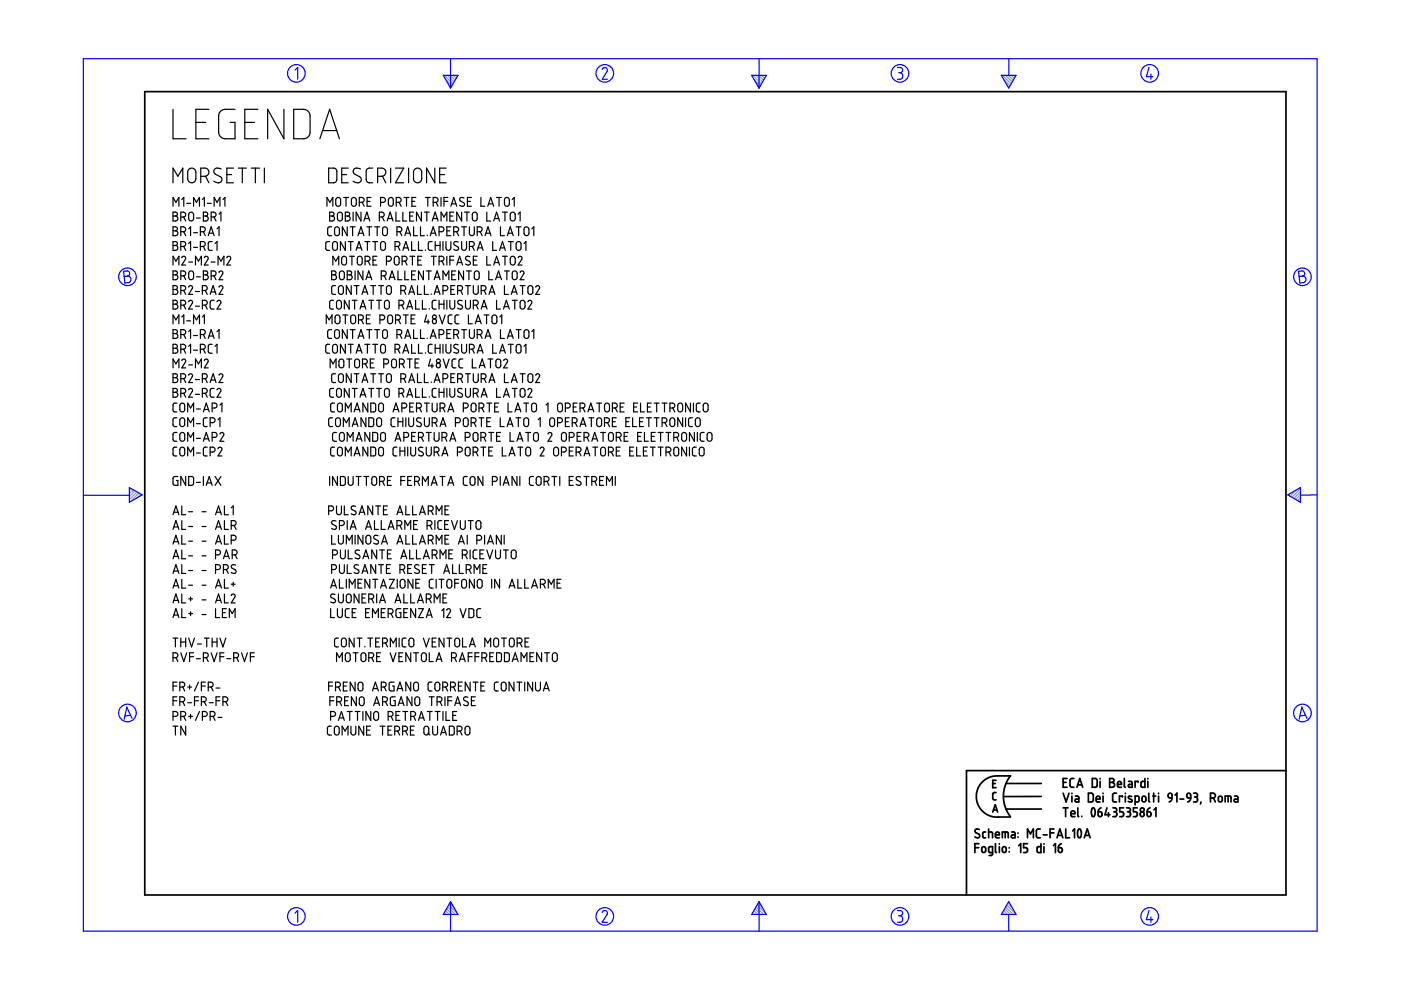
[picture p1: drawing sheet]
<svg xmlns="http://www.w3.org/2000/svg" width="297mm" height="210mm" viewBox="0 0 297 210" stroke-linecap="round" stroke-linejoin="round" font-family="sans-serif">
<g fill="none" stroke="#6c9" stroke-width=".25">
<path d="M94.2 16l1.8 1.8M94.5 16.8l1.3 1.4M94.8 16l1.5 1.4M95.3 18.3l.3 .3M95.5 16l1 1M96.1 16l.6 .6M96.7 16l.3 .2M159.6 16l1.8 1.8M159.9 16.8l1.3 1.4M160.3 16l1.4 1.4M160.7 18.3l.3 .3M160.9 16l1 1"/>
<path d="M161.5 16l.6 .6M162.1 16l.2 .2M212.6 16l1.8 1.8M212.8 16.8l1.3 1.4M213.2 16l1.4 1.4M213.7 18.3l.2 .3M213.8 16l1 1M214.4 16l.7 .6M215.1 16l.2 .2M27.5 103.4h-.1M27.9 103.6l-.5 .4M28.3 103.8l-.9 .9"/>
<path d="M28.7 104.1l-1.3 1.2M29 104.3l-1.6 1.6M29.4 104.5l-1.8 1.9M29.8 104.8l-.8 .8M273.4 104.7l-.3 .3M274.9 103.9l-1.4 1.3M275.7 103.6l-1.8 1.9M275.7 106.1l-.2 .3M275.7 105.5l-.6 .6M275.7 104.9l-1 1M275.7 104.2l-1.4 1.5M94 193.8v.1"/>
<path d="M94.2 193.5l.4 .4M94.4 193.1l.9 .8M94.7 192.7l1.2 1.2M94.9 192.3l1.6 1.6M95.1 191.9l1.9 1.9M95.4 191.5l.8 .8M159.4 193.8v.1M159.6 193.5l.4 .4M159.9 193.1l.8 .8M160.1 192.7l1.2 1.2M160.3 192.3l1.6 1.6M160.5 191.9l1.9 1.9"/>
<path d="M160.8 191.5l.8 .8M212.3 193.8v.1M212.6 193.5l.4 .4M212.8 193.1l.8 .8M213 192.7l1.2 1.2M213.2 192.3l1.6 1.6M213.5 191.9l1.8 1.9M213.7 191.5l.8 .8"/>
</g>
<g fill="none" stroke="#00f" stroke-width=".25">
<path d="M17.7 12.4h261.6v185h-261.6zM62.5 14.9l.6-.6v2.5M94 16h3.1l-1.6 2.7zM95.5 12.4v6.3M127.7 14.7l.5-.4 .5 .3v.5l-1 1.7h1.1M159.4 16h3.1l-1.6 2.7zM160.9 12.4v6.3M190.3 14.3h.7l.3 .3v.6l-.5 .2M190.5 15.4h.3M190.8 15.4l.5 .3v.7l-.3 .4h-.7M212.3 16h3.1l-1.5 2.7zM213.9 12.5v3.5"/>
<path d="M243.6 14.3l-.5 2h1.4M244 15.7v1.1M26.2 57.5l.9-.1 .3 .3 .1 .5-.5 .3 .5 .2 .3 .4-.1 .3-.3 .5-.9 .1zM27 58.5l-.7 .1M275.3 57.5l.9-.1 .3 .3 .1 .5-.5 .3 .5 .2 .3 .4-.1 .4-.2 .3-1 .2zM276.1 58.5l-.7 .1M17.8 105h9.6M27.4 103.4l2.7 1.5-2.7 1.6zM273 104.9l2.7-1.5v3.1zM279.3 104.9l-3.6 .1M27.7 151.7l-1.2 .1M28 152.3l-1.1-2.4-.6 2.6"/>
<path d="M276.8 151.7l-1.2 .1M277.1 152.3l-1.1-2.4-.6 2.6M62.5 193.6l.6-.5v2.4M95.5 191.2v6.2M95.5 191.2l1.6 2.7h-3.1zM127.7 193.5l.1-.3 .5-.1 .5 .4-.1 .4-1 1.6h1.1M160.9 191.2v6.2M160.9 191.2l1.6 2.7h-3.1zM190.3 193.1h.6l.4 .2v.5l-.5 .4M190.5 194.2h.3M190.8 194.2l.5 .3v.7l-.4 .3h-.6M213.9 191.2l1.5 2.7h-3.1z"/>
<path d="M213.9 193.9v3.5M243.6 193.1l-.5 1.9h1.4M244 194.4v1.1"/>
<circle cx="62.8" cy="15.6" r="1.87"/>
<circle cx="128.2" cy="15.6" r="1.87"/>
<circle cx="190.8" cy="15.6" r="1.87"/>
<circle cx="243.8" cy="15.6" r="1.87"/>
<circle cx="27" cy="58.7" r="1.87"/>
<circle cx="276.1" cy="58.7" r="1.87"/>
<circle cx="27" cy="151.2" r="1.87"/>
<circle cx="276.1" cy="151.2" r="1.87"/>
<circle cx="62.8" cy="194.3" r="1.87"/>
<circle cx="128.2" cy="194.3" r="1.87"/>
<circle cx="190.8" cy="194.3" r="1.87"/>
<circle cx="243.8" cy="194.3" r="1.87"/>
</g>
<g fill="none" stroke="#000" stroke-width=".36">
<path d="M30.7 19.4h241.9v170.4h-241.9zM206.7 179.7h.8M207.5 178.9h-.8v1.9M207.6 175.9l-.6-.1-.3 .4 .1 .3 .8 .4 .1 .5-.2 .2-.8-.2M208.2 179.7l.5-.2 .3 .3v.6l-.3 .3-.5-.1zM209 176.4h-.4l-.2 .2v.9l.2 .1h.4M209.6 176.4l.8 .1v1.1M209.6 175.8v1.8M210.5 166.1h.5M210.5 172.2l.5-1.6 .5 1.6M210.6 171.7h.8M211.1 177h.8l-.1-.5-.2-.1-.4 .1-.1 .9 .2 .2h.6"/>
<path d="M211.1 178.9v1.7l.2 .2M211.2 168h-.4l-.3 .3v1.1l.7 .2M211.2 165.4h-.7v1.6h.7M211.9 178.9v.1M211.9 179.5v1.3M212.5 177.6v-1.2h1.1l.2 1.2M212.6 179.7l.4-.2 .3 .3v.6l-.3 .3-.4-.1zM213.1 176.4v1.2M213.3 166.1h7.5M213.3 171.5h7.5M214 179.7v.1M214.2 164.5h-3.5l-.9 .3-.9 .5-.7 .6-.7 .9-.4 1-.1 1.1 .1 1.1 .4 .9 .7 1 .8 .6 .8 .5 .9 .2h3.5"/>
<path d="M214.2 164.5l-1 1.7-.5 2.2 .1 1.3 .3 1.3 1.1 2.1M214.5 176.4h.5l.2 .2v1h-.5a.31 .31 0 0 1-.3-.3 .31 .31 0 0 1 .3-.3h.5M215.8 176.6v.1M215.8 177.4v.1M216 179.3l.4-.4v1.9M217.8 178.9h-.8v.8h.6l.2 .3-.1 .7-.7 .1M217.8 177.6v-1.8l.7 1 .6-1v1.8M220.6 175.8h-.6l-.3 .3 .1 1.3 .2 .2h.6M220.7 178.9v1.9l-.7-.1-.1-1 .2-.2h.6M220.8 168.9h-8.1M221.2 177h.8M221.3 178.9v.1"/>
<path d="M221.3 179.5v1.3M222.6 176.6h.9M223.4 179.3l.4-.4v1.9M223.5 175.8h-.9v1.8M224.1 177.6l.6-1.8 .6 1.8M224.3 177.1h.8M224.4 179.7l.7 .2 .1 .5-.1 .2-.3 .2-.3-.2zM225 178.9l-.5 .4-.1 .4M225.4 165.9h.6M225.4 168.2l.6 1.8 .7-1.8M225.4 171.3h1M225.9 171.3v1.8"/>
<path d="M226 175.8v1.8h.8M226.2 165.1h-.8v1.8h.8M227.1 172.5h.8l-.1-.5-.4-.1-.3 .2v.8l.2 .2h.6M227.3 168.2v.1M227.3 168.8v1.2M227.4 176.2l.4-.4v1.8M227.7 165.1h-.6l-.2 .3v1.4l.3 .1h.5M228 168.8h.5l.2 .2v1h-.5a.31 .31 0 0 1-.3-.3 .31 .31 0 0 1 .3-.3h.5M228.3 166.9l.6-1.8 .7 1.8M228.5 166.4h.9M228.5 171.3v1.7l.2 .1M228.7 175.8a.62 .62 0 0 1 .6 .8l-.1 .7a.37 .37 0 0 1-.5 .3 .37 .37 0 0 1-.2-.5v-.6z"/>
<path d="M229.4 173.1h.1M229.9 177.6l.6-1.8 .6 1.8M230.1 177.1h.9M230.8 168.2h.7l.3 .3v1.2l-.3 .3h-.7zM231.6 165.1h.7l.3 .2v1.3l-.2 .3h-.8zM231.6 171.4a.53 .53 0 0 1 .5 .2 .53 .53 0 0 1 .1 .5l-.1 .7a.34 .34 0 0 1-.4 .3 .34 .34 0 0 1-.3-.4v-.6zM232.4 169.4h.8v-.3l-.2-.3-.5 .1-.1 .9 .2 .2h.6M232.8 172.1h.6l.2 .2 .1 .5-.2 .3h-.3l-.3-.1zM233.2 165.1v.1M233.2 165.7v1.2M233.4 171.3l-.4 .3-.2 .5M233.9 168.2v.1"/>
<path d="M233.9 168.8v1.2M234.7 171.3l-.4 1.4h1M235 172.3v.8M235.3 165.1h.6l.3 .3-.1 .4-.3 .1 .4 .1 .1 .3-.1 .4-.3 .2h-.6zM235.3 165.9h.5M235.9 171.3h.7l.1 .2 .1 .3-.4 .3M236.2 172.1h.2M236.4 172.1l.3 .2 .1 .5-.3 .3h-.6M236.7 168.2h-.5l-.3 .3v1.3l.3 .2h.5M236.9 166.3h.9l-.2-.5-.3-.1-.3 .1-.1 .9 .2 .2h.7M238 169v-.2h-.7v1.2M238.2 171.3h-.8v.8h.6l.2 .4-.1 .6h-.7"/>
<path d="M238.4 165.1v1.7l.2 .1M238.6 168.2v.1M238.6 168.8v1.2M238.8 171.3h.5l.3 .2v.4l-.3 .2M239.1 172.1h.2M239.3 172.1l.4 .3-.1 .5-.2 .2h-.6M239.3 165.7h.5l.3 .2v1h-.6a.31 .31 0 0 1-.3-.3 .31 .31 0 0 1 .3-.3h.6M239.9 168.9l-.2-.1a.29 .29 0 0 0-.4 .1 .29 .29 0 0 0 .1 .4l.5 .2a.33 .33 0 0 1 0 .5 .33 .33 0 0 1-.5 0l-.2-.1M240.7 170l.7-.1 .1-.9-.2-.2h-.6v1.9M241.1 171.3h-.8v.8h.6l.2 .3-.1 .7h-.7M241.3 165.9v-.2h-.6v1.2M241.9 172.3l.2-.2 .4 .2 .1 .5-.1 .2-.4 .1-.2-.1z"/>
<path d="M242.2 169l.2-.2 .4 .1 .2 .8-.2 .2-.4 .1-.3-.2zM242.7 165.1v1.8h-.6l-.2-.2 .1-.9 .2-.1h.5M243.2 172.1l.7 .2v.7l-.4 .1-.2-.1zM243.4 165.1v.1M243.4 165.7v1.2M243.6 168.2v1.6l.2 .2M243.8 171.3l-.4 .3-.2 .5M244.4 168.8h.6M244.6 168.2v1.8M244.7 171.7l.4-.4v1.8M245.6 168.2v.1M245.6 168.8v1.2"/>
<path d="M247.7 168.4l.3-.2 .4 .1 .1 .9-.7-.1zM248.5 169.2l-.2 .5-.4 .3M249.1 168.6l.4-.4v1.8M250.2 169.4h.8M251.7 168.3l.3-.1 .3 .1 .2 .9h-.6l-.2-.2zM252.5 169.2l-.2 .5-.5 .3M253.1 168.2l.7 .1 .1 .4-.4 .3M253.3 169h.2M253.5 169l.4 .2v.5l-.2 .3h-.6M254.6 170l-.1 .5M256.6 169.2l.9-.1 .2-.3-.1-.4-.4-.2h-.6v1.8M257.3 169.2l.4 .8"/>
<path d="M258.4 169l.2-.2 .4 .1 .1 .8-.1 .2-.4 .1-.3-.2zM259.8 170v-1.2l1.1 .1 .1 1.1M260.4 168.8v1.2M261.7 168.8h.6l.2 .3v.9h-.6a.31 .31 0 0 1-.3-.3 .31 .31 0 0 1 .3-.3h.6M272.6 163.4h-67.7v26.4M210.4 180.8h-.5l-.3-.2v-.9l.2-.2h.6v1.6l-.2 .3h-.5M214 180.6v.1"/>
<circle cx="242.2" cy="171.7" r=".42"/>
</g>
<g fill="none" stroke="#000" stroke-width=".25">
<path d="M36.7 23.2v6.2h2.7M36.7 38.8v-3.2l1 1.8 1.1-1.8v3.2M40.1 35.9l.4-.3 .5 .1 .5 .6v1.8l-.2 .4-.4 .2h-.5l-.6-.5v-1.8zM41.5 26h2.1M42.6 37.4h1l.5-.3 .2-.8-.3-.5-.4-.2h-1v3.2M43.6 37.4l.7 1.4M44.3 23.2h-2.8v6.2h2.8M46.9 35.8l-1.1-.1-.3 .2-.2 .5 .3 .5 1.3 .7 .2 .4-.2 .5-.3 .2-.4 .1-.9-.4M48.1 37h1M49.5 35.6h-1.4v3.2h1.4M49.8 23.2h-2.4l-.5 .2-.4 .5-.1 .6v3.8l.2 .5 .5 .5 .5 .1h2.2v-3.4h-1M50.5 35.6h1.7"/>
<path d="M51.4 35.6v3.2M51.9 26h2.1M53.3 35.6h1.7M54.1 35.6v3.2M54.7 23.2h-2.8v6.2h2.8M56 35.6v3.2M60.2 23.2v6.2l-3.5-6.2v6.2M62.3 23.2l2.5 .1 .4 .2 .4 .5 .1 4.3-.3 .6-.5 .4-2.6 .1zM67.8 29.4l2.1-6.2 2.1 6.2M68.4 27.7h3M69.7 35.6h1.1l.6 .5v2.2l-.5 .4-1.2 .1zM72.5 37h1"/>
<path d="M73.8 35.6h-1.3v3.2h1.3M76.4 35.8l-1-.1-.4 .2-.1 .5 .2 .5 1.4 .7 .1 .4-.1 .5-.4 .2-.4 .1-.8-.4M79 35.6l-.9 .1-.3 .2-.2 .4 .1 2.1 .5 .4h.8M80.1 37.4h1l.5-.3 .2-.8-.3-.5-.4-.2h-1v3.2M81.1 37.4l.7 1.4M82.8 35.6v3.2M83.9 35.6h1.7l-1.7 3.2h1.7M86.6 35.6v3.2M87.8 36l.4-.3 .5-.1 .4 .2 .3 .4v1.9l-.6 .6h-.6l-.5-.5v-1.8zM92.2 35.6v3.2l-1.8-3.2v3.2M93.2 37h1.1M94.6 35.6h-1.4v3.2h1.4"/>
<path d="M36.7 45h.6l.3 .3-.1 .4-.3 .1 .5 .4v.3l-.3 .3-.7 .1zM36.7 48.1h.6l.3 .3-.1 .4-.3 .1 .3 .1 .2 .3v.4l-.3 .2-.7 .1zM36.7 51.2h.6l.3 .3-.1 .4-.3 .1 .3 .2 .2 .2v.4l-.3 .2-.7 .1zM36.7 57.4l.7 .1 .2 .2-.1 .4-.3 .2h.3l.2 .3v.4l-.3 .3h-.7zM36.7 43.7v-1.8l.6 1 .6-1v1.8M36.7 56.2v-1.9l.6 1.1 .6-1.1v1.9M36.7 45.8h.5M36.7 48.9h.5M36.7 52h.5M36.7 58.3h.5M38.3 46l.9-.1 .2-.5-.2-.3-.9-.1v1.9M38.3 49.1l.9-.1 .2-.5-.2-.3-.9-.1v1.9"/>
<path d="M38.3 52.3l.9-.1 .2-.4-.1-.3-.3-.3h-.7v1.9M38.3 58.5l.9-.1 .2-.3-.1-.4-.3-.3h-.7v1.9M38.5 54.6l.4-.3 .4 .2v.4l-.8 1.3h.9M38.5 42.3l.5-.4v1.8M38.9 46l.5 .9M38.9 49.1l.5 .9M38.9 52.2l.5 .9M38.9 58.5l.5 .8M39.6 43.1h.8M40 48.5l.4-.4v1.9M40 51.6l.4-.4v1.9M40 55.6h.8"/>
<path d="M40.1 57.7l.5-.3 .4 .4v1.1l-.3 .4-.5-.1-.2-.3zM40.1 45.2l.5-.2 .4 .3v1.2l-.3 .3h-.5l-.2-.3zM41 43.7v-1.8l.7 1 .6-1v1.8M41 49.3h.9M41 52.5h.9M41.4 56.2v-1.9l.7 1.1 .6-1.1v1.9M41.7 46.2h.8M41.7 58.7h.8M42.5 49.1l.9-.1 .1-.3-.1-.4-.2-.2h-.7v1.9M42.5 52.3l.9-.2 .1-.5-.2-.3-.8-.1v1.9M42.9 42.3l.4-.4v1.8M43.1 45h.7l.2 .3v.4l-.4 .1 .4 .1 .2 .4-.1 .3-.3 .2-.7 .1z"/>
<path d="M43.1 57.4l.7 .1 .2 .2-.1 .4-.3 .2 .4 .1 .2 .3-.1 .3-.3 .3h-.7zM43.1 45.8h.5M43.1 49.1l.4 .9M43.1 52.2l.4 .9M43.1 58.3h.5M43.3 54.6l.3-.2 .2-.1 .4 .4-.9 1.5h.9M43.9 43.1h.9M44.2 50l.6-1.9 .6 1.9M44.3 49.4h.9M44.8 46l.9-.1 .1-.3-.1-.4-.3-.2h-.6v1.9M44.8 58.5l.8-.1 .2-.3-.1-.4-.3-.3h-.6v1.9M44.8 55.6h.8"/>
<path d="M45 51.2h-.6l-.2 .3v1.4l.2 .2h.6M45.4 46l.4 .9M45.4 58.5l.4 .8M45.4 43.7v-1.8l.6 1 .6-1v1.8M45.6 51.6l.4-.4v1.9M46 48.5l.4-.4v1.9M46.2 56.2v-1.9l.6 1.1 .7-1.1v1.9M46.4 57.7l.3-.3 .5 .3v.3l-.8 1.3h.9M46.4 45.4l.4-.4v1.9M47.3 42.3l.4-.4v1.8M48.1 54.6l.3-.3 .5 .2v.4l-.8 1.3h.8M69.3 43.7v-1.8l.6 1 .7-1v1.8"/>
<path d="M69.9 45h.6l.3 .3-.1 .4-.3 .1 .3 .1 .2 .4-.1 .3-.2 .2-.7 .1zM69.9 51.2h-.6l-.2 .3v1.4l.2 .2h.6M69.9 45.8h.5M70.3 48.1h-.5l-.3 .4v1.3l.2 .1 .6 .1M70.3 57.4h.6l.3 .3v.4l-.4 .2 .4 .1 .2 .4-.4 .5h-.7zM70.3 58.3h.5M70.6 56.2v-1.9l.6 1.1 .6-1.1v1.9M70.7 51.3l.5-.1 .3 .4v1.1l-.3 .4-.4-.1-.3-.2v-1.1zM71.1 48.2l.5-.1 .3 .4 .1 1.1-.4 .4-.4-.1-.2-.3-.1-1zM71.3 42l.6-.1 .3 .4v1l-.3 .4h-.3l-.4-.3v-1.1zM71.7 45.2l.4-.2 .4 .3 .1 1.1-.3 .4h-.4l-.3-.3-.1-1zM72.1 57.7l.5-.3 .4 .4v1.1l-.4 .4h-.3l-.3-.4z"/>
<path d="M72.6 54.5l.5-.2 .3 .4 .1 1.1-.4 .4h-.4l-.2-.4zM72.9 41.9h1M73.2 45h.7l.2 .3v.4l-.4 .1 .3 .1 .3 .4-.1 .3-.3 .2-.7 .1zM73.2 45.8h.5M73.2 51.2v1.9l-1-1.9v1.9M73.4 41.9v1.8M73.6 57.4h.6l.3 .3v.4l-.4 .2 .4 .1 .2 .4-.4 .5h-.7zM73.6 48.1v1.9l-1-1.9v1.9M73.6 58.3h.5M73.8 51.2h1.1M74.1 54.3h1M74.3 48.1h1"/>
<path d="M74.4 51.2v1.9M74.6 54.3v1.9M74.7 42l.4-.1 .4 .3v1.1l-.3 .4h-.3l-.4-.3v-1.1zM74.8 48.1v1.9M74.9 45v1.9M75.3 57.4v1.9M75.5 53.1l.6-1.9 .7 1.9M75.7 52.6h.9M75.8 54.5l.6-.2 .4 .4v1.1l-.4 .4h-.3l-.3-.4zM75.9 50l.6-1.9 .7 1.9M76.1 49.4h.9M76.2 42.9l.8-.1 .2-.4-.1-.3-.3-.2h-.6v1.8"/>
<path d="M76.5 45v1.9l-1-1.9v1.9M76.8 42.9l.4 .8M76.9 57.4v1.9l-1-1.9v1.9M77.2 46.9l.6-1.9 .6 1.9M77.3 46.3h.9M77.4 51.2h1M77.4 55.4l.9-.1 .2-.4-.2-.4-.3-.2h-.6v1.9M77.6 59.3l.6-1.9 .6 1.9M77.7 58.8h1M77.8 48.1h1M77.8 42.7h.7M77.9 51.2v1.9"/>
<path d="M78 55.4l.5 .8M78.3 48.1v1.9M78.7 41.9h-.9v1.8h.9M79 51.2h1.1M79.1 55.2h.6M79.4 48.1h1.1M79.5 51.2v1.9M79.9 54.3h-.8v1.9h.8M80 48.1v1.9M80.4 46l.9-.1 .2-.3-.1-.4-.4-.2h-.6v1.9M80.7 42.9h.6l.3-.2 .1-.4-.1-.3-.9-.1v1.8M80.8 58.5h.6l.4-.2 .1-.5-.2-.2-.9-.2v1.9"/>
<path d="M80.9 51.3l.4-.1 .4 .4v1l-.3 .5-.5-.1-.2-.3v-1.1zM81 46l.5 .9M81.2 48.3l.4-.2 .5 .3v1.2l-.3 .4-.4-.1-.3-.3zM81.5 58.5l.4 .8M81.9 55.4h.6l.4-.3 .1-.3-.2-.4-.9-.1v1.9M82.1 46.9l.6-1.9 .6 1.9M82.3 46.3h.9M82.5 42l.4-.1 .4 .2 .1 1.2-.3 .4h-.4l-.3-.3-.1-1zM82.5 59.3l.6-1.9 .7 1.9M82.7 58.8h.9M83.7 54.5l.5-.2 .4 .4v1.1l-.3 .4h-.4l-.3-.3v-1.1zM83.8 52.3l.8-.2 .2-.4-.2-.4-.8-.1v1.9"/>
<path d="M83.9 45v1.9h.9M84 42.9h.6l.3-.2 .1-.4-.1-.3-.9-.1v1.8M84.2 49.1l.9-.1 .1-.3-.1-.4-.3-.2h-.6v1.9M84.4 52.2l.4 .9M84.4 57.4v1.9h.8M84.6 42.9l.4 .8M84.8 49.1l.4 .9M85.3 55.4h.5l.4-.3 .1-.3-.2-.4-.8-.1v1.9M85.4 45v1.9h.8M85.4 53.1l.6-1.9 .7 1.9M85.6 52.6h.9M85.7 41.9h1"/>
<path d="M85.8 50l.6-1.9 .7 1.9M85.8 57.4v1.9h.9M85.9 55.4l.4 .8M86 49.4h.9M86.2 41.9v1.8M86.9 45.8h.6M86.9 54.3h1M87.3 51.2v1.9h.8M87.3 58.3h.6M87.3 42.7h.6M87.4 54.3v1.9M87.7 48.1v1.9h.8"/>
<path d="M87.7 45h-.8v1.9h.8M88.1 57.4h-.8v1.9h.8M88.2 41.9h-.9v1.8h.9M88.6 55.2h.6M88.7 51.2v1.9h.9M89.2 48.1v1.9h.8M89.3 45v1.9l-1-1.9v1.9M89.4 54.3h-.8v1.9h.8M89.8 57.4v1.9l-1.1-1.9v1.9M90 45h1M90.2 41.9h1M90.2 53v.1"/>
<path d="M90.4 57.4h1M90.5 45v1.9M90.6 49.9v.1M90.7 41.9v1.8M90.9 57.4v1.9M91.2 50l.6-1.9 .7 1.9M91.4 49.4h.9M91.4 54.3h1.1M91.6 51.2h-.5l-.3 .4 .1 1.3 .2 .2h.5M91.6 46.9l.7-1.9 .6 1.9M91.8 46.3h.9M91.8 42.9h.7l.3-.2 .1-.4-.2-.3-.9-.1v1.8"/>
<path d="M91.9 54.3v1.9M92.1 59.3l.6-1.9 .6 1.9M92.2 58.8h.9M92.3 52h1M92.3 51.2v1.9M92.5 42.9l.4 .8M93.1 49.1h.6l.3-.2 .1-.4-.1-.3-.9-.1v1.9M93.1 55.4h.5l.4-.3 .1-.3-.2-.4-.8-.1v1.9M93.3 51.2v1.9M93.5 41.9v1.8M93.5 46.9v-1.9l.6 1 .6-1v1.9M93.7 55.4l.4 .8"/>
<path d="M93.9 51.2v1.9M93.9 59.3v-1.9l.7 1.1 .6-1.1v1.9M94.1 42.7h.9M94.6 51.2v1.5l.4 .4 .4-.1 .2-.3v-1.5M94.7 54.3v1.9M94.7 48.9h.7M95 41.9h-.9v1.8M95.4 45.8h.6M95.4 55.2h.8M95.6 43.7l.6-1.8 .6 1.8M95.6 48.1h-.9v1.9h.9M95.8 43.2h.8"/>
<path d="M95.8 58.3h.6M96.2 49.1h.7l.3-.2v-.4l-.1-.3-.9-.1v1.9M96.2 45h-.8v1.9h.8M96.2 54.3h-.8v1.9M96.6 57.4h-.8v1.9h.8M96.8 49.1l.4 .9M96.8 56.2l.7-1.9 .6 1.9M97 55.7h.9M97.1 51.3l-.6-.1-.3 .5 .2 .3 .7 .4 .1 .5-.3 .2-.7-.2M97.9 51.2v1.5l.4 .4 .4-.1 .2-.3v-1.5M97.9 45v1.9l-1.1-1.9v1.9M97.9 48.1h1"/>
<path d="M98.3 57.4v1.9l-1.1-1.9v1.9M98.4 42l-.7-.1-.2 .5 .1 .2 .8 .5v.5l-.5 .1-.4-.2M98.4 48.1v1.9M98.5 45h1M98.9 57.4h1M99 45v1.9M99.1 42.7h.6M99.4 57.4v1.9M99.5 48.1v1.4l.2 .3 .3 .2 .4-.2 .2-.2v-1.5M99.5 52.3l.7-.1 .3-.2 .1-.3-.2-.4-.9-.1v1.9M99.6 54.4h-.6l-.3 .4 .2 .3 .8 .4v.5l-.5 .2-.5-.2M99.9 41.9h-.8v1.8h.8"/>
<path d="M100.1 52.2l.5 .9M100.3 45.2l.4-.2 .4 .3 .1 1.1-.3 .4h-.4l-.3-.3-.1-1zM100.4 55.2h.6M100.7 57.6l.5-.2 .4 .4v1.1l-.4 .4h-.3l-.3-.4v-1zM101.2 49.1l.9-.1 .1-.4-.1-.3-.2-.2h-.7v1.9M101.2 53.1l.6-1.9 .6 1.9M101.2 54.3h-.8v1.9h.8M101.4 52.6h.9M101.8 49.1l.4 .9M102 41.9v1.8h.8M102.8 50l.7-1.9 .6 1.9M103 49.4h.9"/>
<path d="M103.2 45v1.9h.8M103.2 54.3v1.9h.8M103.4 43.7l.6-1.8 .7 1.8M103.6 43.2h.9M103.6 57.4v1.9h.9M104.5 51.2v1.9h.8M104.7 46.9l.6-1.9 .6 1.9M104.7 56.2l.6-1.9 .6 1.9M104.8 46.3h.9M104.8 55.7h.9M105.1 59.3l.6-1.9 .6 1.9M105.3 58.8h.9"/>
<path d="M105.3 41.9h1M105.8 41.9v1.8M105.9 53.1l.6-1.9 .6 1.9M106.1 52.6h.9M106.1 48.1v1.9h.9M106.5 45h1.1M106.5 54.3h1.1M107 57.4h1M107.1 42.1l.4-.2 .4 .3 .1 1.2-.3 .3-.5-.1-.2-.3zM107.1 45v1.9M107.1 54.3v1.9M107.5 57.4v1.9"/>
<path d="M107.6 50l.6-1.9 .6 1.9M107.7 49.4h.9M107.8 51.2h1M108.3 51.2v1.9M108.3 45.2l.5-.2 .4 .3v1.2l-.3 .3h-.3l-.4-.2v-1.1zM108.3 54.5l.5-.2 .4 .3v1.2l-.3 .4-.5-.1-.2-.3zM108.6 42.3l.4-.4v1.8M108.8 57.6l.4-.2 .4 .4v1.1l-.3 .4h-.4l-.3-.4v-1zM109.4 48.1h1.1M109.6 51.4l.5-.2 .4 .4v1.1l-.4 .4-.4-.1-.2-.2-.1-1.1zM109.9 54.6l.3-.3 .4 .2v.4l-.7 1.3h.8M109.9 45.4l.4-.4v1.9"/>
<path d="M110 48.1v1.9M110.3 57.7l.2-.2 .3-.1 .3 .4-.8 1.5h.8M111.1 51.6l.4-.4v1.9M111.2 48.3l.6-.2 .3 .4v1l-.3 .5-.4-.1-.3-.3zM112.8 48.5l.4-.4v1.9M36.7 60.6h.7l.2 .2-.1 .5-.3 .1h.3l.2 .3v.5l-.3 .2h-.7zM36.7 63.7h.7l.2 .2-.1 .4-.3 .2 .4 .2 .1 .4-.4 .4h-.6zM36.7 69.9h.6l.3 .3-.1 .4-.3 .1 .5 .4v.4l-.3 .2-.7 .1zM36.7 73h.6l.3 .3-.1 .4-.3 .2 .3 .1 .2 .2v.4l-.3 .2-.7 .1zM36.7 79.2h.6l.3 .3-.1 .4-.3 .2 .3 .1 .2 .2v.4l-.3 .3h-.7zM36.7 68.6v-1.8l.6 1 .6-1v1.8M36.7 78v-1.9l.6 1.1 .6-1.1v1.9"/>
<path d="M36.7 61.4h.5M36.7 64.5h.5M36.7 70.7h.5M36.7 73.9h.5M38.3 61.6h.6l.4-.2 .1-.4-.2-.4h-.9v1.8M38.3 64.7h.6l.4-.2 .1-.4-.2-.3-.9-.1v1.8M38.3 70.9l.9-.1 .2-.5-.2-.3-.9-.1v1.9M38.3 74l.9-.1 .2-.5-.2-.2-.9-.2v1.9M38.5 76.4l.4-.3 .4 .2v.5l-.8 1.2h.9M38.5 67.2l.5-.4v1.8M38.9 61.6l.5 .8M38.9 64.7l.5 .8"/>
<path d="M38.9 70.9l.5 .9M38.9 74l.5 .9M39.6 68h.8M40 60.9a.41 .41 0 0 1 .3-.3 .41 .41 0 0 1 .4 .1l.1 .4-.8 1.3h.8M40 64a.4 .4 0 0 1 .3-.3 .4 .4 0 0 1 .4 .2l.1 .3-.8 1.3h.8M40 79.5l.3-.2 .2-.1 .3 .4-.8 1.5h.8M40 70.3l.4-.4v1.9M40 73.4l.4-.4v1.9M40 77.4h.8M41 68.6v-1.8l.7 1 .6-1v1.8M41 71.1h.9M41 74.3h.9"/>
<path d="M41.4 78v-1.9l.7 1.1 .6-1.1v1.9M41.4 61.8h.9M41.4 64.9h.9M42.5 70.9l.9-.1 .1-.3-.1-.4-.3-.2h-.6v1.9M42.5 74l.9-.1 .1-.3-.1-.4-.2-.2h-.7v1.9M42.9 61.6h.6l.3-.2 .1-.4-.2-.4h-.8v1.8M42.9 64.7h.6l.3-.2 .1-.4-.2-.3-.8-.1v1.8M42.9 67.2l.4-.4v1.8M43.1 70.9l.4 .9M43.1 74l.4 .9M43.3 76.4l.5-.3 .4 .4-.9 1.5h.9M43.5 61.6l.4 .8"/>
<path d="M43.5 64.7l.4 .8M44.2 71.8l.6-1.9 .6 1.9M44.3 71.2h.9M44.6 62.4l.6-1.8 .6 1.8M44.7 61.9h.9M45 73h-.6l-.2 .3v1.4l.2 .1 .6 .1M45.4 63.7h-.6l-.2 .4v1.2l.3 .2h.5M45.6 73.4l.4-.4v1.9M46 64l.4-.3 .4 .2v.4l-.8 1.2h.8M46 70.3l.4-.4v1.9M46.4 60.9l.3-.3 .5 .2v.3l-.8 1.3h.9M46.4 79.5l.3-.3 .5 .3v.3l-.8 1.3h.9"/>
<path d="M69.2 68.6v-1.8l.6 1 .6-1v1.8M69.9 73h-.6l-.2 .3v1.4l.2 .1 .6 .1M70 78v-1.9l.6 1.1 .6-1.1v1.9M70.3 69.9h-.5l-.3 .4v1.2l.2 .2 .6 .1M70.6 73.2l.5-.2 .4 .3v1.2l-.3 .3-.3 .1-.4-.3v-1.1zM70.7 63.7h-.6l-.2 .3v1.3l.3 .2h.5M71.1 70l.6-.1 .2 .4 .1 1.1-.4 .3-.3 .1-.3-.4-.1-1zM71.1 67l.5-.2 .5 .3v1.1l-.3 .4h-.4l-.3-.3zM71.1 60.6h-.6l-.2 .3 .1 1.4 .2 .1h.5M71.1 79.2h-.5l-.3 .3 .1 1.4 .3 .2h.4M71.4 63.9l.6-.2 .3 .3 .1 1.2-.4 .3-.4-.1-.2-.2zM71.9 79.4l.5-.2 .4 .4v1.1l-.4 .4h-.3l-.3-.3v-1.1z"/>
<path d="M71.9 60.7l.6-.1 .3 .3v1.1l-.4 .4-.5-.1-.1-.3v-1zM72 76.3l.5-.2 .4 .4v1.1l-.4 .4-.4-.1-.2-.3zM72.7 66.8h1M73.2 66.8v1.8M73.2 73v1.9l-1-1.9v1.9M73.5 76.1h1.1M73.6 69.9v1.9l-1-1.9v1.9M73.8 73h1.1M74 63.7v1.8l-1-1.8v1.8M74 76.1v1.9M74.3 69.9h1M74.4 73v1.9"/>
<path d="M74.5 60.6v1.8l-1.1-1.8v1.8M74.5 79.2v1.9l-1.1-1.9v1.9M74.5 66.9l.4-.1 .5 .3v1.1l-.3 .4h-.4l-.3-.3v-1.1zM74.7 63.7h1M74.8 69.9v1.9M75.1 60.6h1M75.1 79.2h1M75.2 63.7v1.8M75.4 76.2l.4-.1 .4 .4v1.1l-.3 .4-.5-.1-.2-.3v-1zM75.5 74.9l.6-1.9 .7 1.9M75.6 60.6v1.8M75.6 79.2v1.9"/>
<path d="M75.7 74.4h.9M75.9 71.8l.6-1.9 .7 1.9M76 67.8l.9-.1 .1-.3v-.4l-.4-.2h-.6v1.8M76.1 71.2h.9M76.3 65.5l.6-1.8 .7 1.8M76.5 65h.9M76.6 67.8l.4 .8M76.8 62.4l.6-1.8 .6 1.8M76.9 77.2l.8-.2 .2-.4-.1-.3-.3-.2h-.6v1.9M76.9 61.9h.9M77.4 73h1M77.5 77.2l.4 .8"/>
<path d="M77.7 67.6h.6M77.8 69.9h1M77.9 73v1.9M78.2 63.7h1M78.3 69.9v1.9M78.5 66.8h-.8v1.8h.8M78.5 77h.6M78.6 60.6h1.1M78.6 79.2h1.1M78.7 63.7v1.8M79 73h1.1M79.1 60.6v1.8"/>
<path d="M79.1 79.2v1.9M79.3 76.1h-.8v1.9h.8M79.4 69.9h1.1M79.5 73v1.9M79.9 63.7h1M80 69.9v1.9M80.3 60.6h1M80.3 79.2h1M80.4 63.7v1.8M80.5 67.8h.7l.3-.2 .1-.5-.3-.3h-.8v1.8M80.8 60.6v1.8M80.8 79.2v1.9"/>
<path d="M80.9 73.1l.4-.1 .4 .4v1l-.3 .4-.3 .1-.4-.4v-1.1zM81.2 70.1l.5-.2 .4 .3v1.2l-.3 .3h-.5l-.2-.3zM81.4 77.2l.8-.1 .2-.4-.1-.4-.9-.2v1.9M81.7 63.8l.4-.1 .4 .3v1.2l-.4 .3h-.2l-.4-.3v-1.1zM82 60.8l.5-.2 .5 .3v1.2l-.4 .3h-.4l-.2-.3zM82 79.4l.6-.2 .4 .4v1l-.4 .5-.4-.1-.2-.2zM82.3 66.9l.5-.1 .4 .3v1.1l-.3 .4h-.4l-.3-.3v-1.1zM83.1 76.3l.6-.2 .4 .4v1.1l-.4 .4-.4-.1-.2-.2-.1-1.1zM83.8 74l.8-.1 .2-.3-.1-.4-.3-.2h-.6v1.9M83.9 67.8l.8-.1 .2-.4-.1-.3-.4-.2h-.5v1.8M84.2 70.9l.9-.1 .1-.3-.1-.4-.3-.2h-.6v1.9M84.4 74l.4 .9"/>
<path d="M84.5 67.8l.4 .8M84.6 64.7l.8-.1 .2-.4-.1-.4-.3-.1h-.6v1.8M84.7 77.2l.8-.1 .2-.4-.1-.4-.3-.2h-.6v1.9M84.8 70.9l.4 .9M85 61.6l.8-.1 .2-.4-.1-.4-.3-.1h-.6v1.8M85.2 64.7l.4 .8M85.3 77.2l.4 .8M85.4 74.9l.6-1.9 .7 1.9M85.5 66.8h1.1M85.6 74.4h.9M85.6 61.6l.4 .8M85.8 71.8l.6-1.9 .7 1.9"/>
<path d="M86 71.2h.9M86 66.8v1.8M86.2 65.5l.7-1.8 .6 1.8M86.3 76.1h1.1M86.4 65h.9M86.7 62.4l.6-1.8 .6 1.8M86.8 61.9h.9M86.9 76.1v1.9M87.2 67.6h.6M87.3 73v1.9h.8M87.7 69.9v1.9h.8M88 66.8h-.8v1.8h.8"/>
<path d="M88 77h.6M88.1 63.7v1.8h.8M88.5 60.6v1.8h.8M88.5 79.2v1.9h.8M88.7 73v1.9h.9M88.8 76.1h-.8v1.9h.8M89.2 69.9v1.9h.8M89.6 63.7v1.8h.8M90 60.6v1.8h.8M90 79.2v1.9h.8M90.2 74.8v.1M90.4 66.8l-.4 1.4h1.1"/>
<path d="M90.6 71.7v.1M90.8 67.8v.8M91 65.4v.1M91.2 71.8l.6-1.9 .7 1.9M91.3 76.1l-.4 1.5h1M91.4 71.2h.9M91.4 62.3v.1M91.6 77.2v.8M91.6 73h-.5l-.3 .4 .1 1.3 .1 .1 .6 .1M91.8 67.8l.3-.2 .4 .2v.5l-.1 .3h-.4l-.2-.1zM92.1 62.4l.6-1.8 .6 1.8M92.2 61.9h.9"/>
<path d="M92.3 73v1.9M92.3 73.9h1M92.5 63.7h-.7l-.2 .4 .1 1.2 .2 .2h.6M92.6 77.1l.2-.1 .5 .1v.8l-.4 .1-.3-.2zM93.1 70.9l.9-.1 .1-.3-.1-.5-.9-.1v1.9M93.1 63.7v1.8M93.1 64.5h1M93.1 66.8l.7 1.8 .6-1.8M93.3 73v1.9M93.9 61.6l.9-.1 .2-.3-.1-.4-.3-.2h-.7v1.8M93.9 73v1.9M94 76.1l.6 1.9 .6-1.9"/>
<path d="M94.1 63.7v1.8M94.6 73v1.5l.1 .2 .4 .2 .5-.4v-1.5M94.7 63.7v1.8M94.7 70.7h.7M95.4 63.7v1.4l.4 .4 .4-.1 .2-.2v-1.5M95.6 69.9h-.9v1.9h.9M95.6 61.4h.6M95.8 66.8h-.5l-.3 .3v1.3l.3 .2h.5M96.2 70.9l.9-.1 .1-.3-.1-.5-.9-.1v1.9M96.4 60.6h-.8v1.8h.8M96.4 79.2h-.8v1.9h.8M96.7 76.1h-.6l-.3 .4 .1 1.3 .2 .2h.6"/>
<path d="M96.8 70.9l.4 .9M97 61.6l.9-.1 .2-.3-.1-.4-.3-.2h-.7v1.8M97.1 73.1l-.6-.1-.3 .5 .2 .2 .7 .5 .1 .4-.4 .3-.6-.2M97.3 66.8h-.5l-.3 .4v1.2l.3 .2h.5M97.7 61.6l.4 .8M97.9 73v1.5l.1 .2 .4 .2 .5-.4v-1.5M97.9 69.9h1M98 63.8l-.8-.1-.2 .4 .2 .3 .8 .5v.5l-.5 .1-.5-.2M98.1 76.1h-.5l-.3 .3v1.4l.3 .2h.5M98.4 69.9v1.9M98.7 63.7v1.4l.4 .4 .4-.1 .2-.2v-1.5M98.7 60.6h1"/>
<path d="M98.7 79.2h1M99.2 60.6v1.8M99.2 79.2v1.9M99.3 66.8v1.8h.8M99.5 69.9v1.4l.4 .5 .3-.1 .3-.2 .1-1.6M99.5 74h.7l.3-.2 .1-.4-.2-.2-.9-.2v1.9M100.1 76.1v1.9h.9M100.1 74l.5 .9M100.4 60.6v1.4l.4 .4h.4l.2-.4v-1.4M100.4 64.7l.8-.1 .2-.3-.1-.4-.3-.2h-.6v1.8M100.4 79.2v1.6l.4 .3 .6-.3v-1.6M100.8 68.6l.6-1.8 .6 1.8"/>
<path d="M100.9 68.1h1M101 64.7l.4 .8M101.2 70.9l.9-.1 .1-.4-.1-.3-.3-.2h-.6v1.9M101.2 74.9l.6-1.9 .6 1.9M101.4 74.4h.9M101.6 78l.6-1.9 .6 1.9M101.8 77.5h.9M101.8 70.9l.4 .9M102 61.6l.9-.1 .2-.4-.2-.4-.3-.1h-.6v1.8M102 65.5l.6-1.8 .7 1.8M102.2 65h.9M102.6 61.6l.5 .8"/>
<path d="M102.6 66.8h1.1M102.8 71.8l.7-1.9 .6 1.9M103 71.2h.9M103.2 66.8v1.8M103.5 76.1h1M103.7 62.4l.6-1.8 .6 1.8M103.8 61.9h1M104 76.1v1.9M104.4 67l.5-.2 .4 .3v1.2l-.3 .3h-.5l-.2-.3zM104.5 73v1.9h.8M105.3 63.7v1.8h.8M105.3 76.2l.5-.1 .4 .4v1l-.4 .5-.4-.1-.2-.3-.1-1.1z"/>
<path d="M105.9 74.9l.6-1.9 .6 1.9M106 67.2l.4-.4v1.8M106.1 74.4h.9M106.1 69.9v1.9h.9M106.7 65.5l.7-1.8 .6 1.8M106.8 76.4l.4-.3 .3 .2 .1 .2-.8 1.5h.8M106.9 65h.9M107 60.6v1.8h.8M107 79.2v1.9h.8M107.6 71.8l.6-1.9 .6 1.9M107.7 71.2h.9M107.8 73h1"/>
<path d="M108.3 73v1.9M108.4 62.4l.6-1.8 .6 1.8M108.6 61.9h.9M108.6 63.7h1M109.1 63.7v1.8M109.4 69.9h1.1M109.6 73.2l.4-.2 .5 .4v1.1l-.3 .3-.4 .1-.3-.3-.1-1.1zM110 69.9v1.9M110.3 60.6h1M110.3 79.2h1M110.4 63.9l.5-.2 .4 .3v1.2l-.4 .3-.4-.1-.2-.2zM110.8 60.6v1.8"/>
<path d="M110.8 79.2v1.9M111.1 73.4l.4-.4v1.9M111.2 70.1l.5-.2 .4 .4v1l-.3 .4-.3 .1-.4-.4zM111.9 64l.4-.3 .4 .2v.4l-.8 1.2h.9M112 60.8l.5-.2 .4 .3 .1 1.1-.4 .4h-.4l-.2-.3zM112 79.5l.6-.3 .3 .4 .1 1.1-.4 .4h-.4l-.2-.3zM112.8 70.3l.4-.4v1.9M113.6 60.9l.5-.3 .3 .3-.8 1.5h.8M113.6 79.5l.2-.2 .3-.1 .3 .4-.8 1.5h.8M36.7 82.4h.6l.3 .2-.1 .5-.3 .1h.3l.2 .3v.4l-.3 .3h-.7zM36.7 80.1h.5M36.7 83.2h.5"/>
<path d="M37.5 85.5h-.6l-.2 .3v1.4l.8 .1M37.5 88.6h-.5l-.3 .3v1.4l.3 .1h.5M37.5 91.7h-.5l-.3 .3 .1 1.4 .7 .2M37.5 94.8h-.5l-.3 .3v1.3l.3 .3h.5M38.3 85.6l.5-.1 .4 .4v1l-.4 .4h-.3l-.3-.3-.1-1zM38.3 88.7l.5-.1 .4 .4v1l-.4 .4h-.4l-.3-.3v-1zM38.3 91.8l.5-.1 .4 .4-.1 1.1-.3 .4-.4-.1-.3-.3v-1zM38.3 95l.4-.2 .4 .3 .1 1.2-.4 .3-.3 .1-.3-.3-.1-1.1zM38.3 80.3l.9-.1 .2-.3-.1-.4-.3-.3h-.7v1.9M38.3 83.4l.9-.1 .2-.3-.1-.4-.3-.2h-.7v1.8M38.9 80.3l.5 .8M38.9 83.4l.5 .8"/>
<path d="M39.8 87.3v-1.8l.6 1 .6-1v1.8M39.8 90.4v-1.8l.6 1 .6-1v1.8M39.8 93.6v-1.9l.6 1 .6-1v1.9M39.8 96.7v-1.9l.6 1 .6-1v1.9M40 82.7l.3-.3h.2l.3 .3-.8 1.5h.8M41.4 80.5h.9M41.4 83.6h.9M41.7 86.7h.8M41.7 89.8h.8M41.7 92.9h.8M41.7 96.1h.8M42.9 80.3h.6l.4-.2v-.4l-.2-.4-.8-.1v1.9"/>
<path d="M42.9 83.4h.6l.4-.2v-.4l-.2-.4h-.8v1.8M43.1 87.3l.6-1.8 .7 1.8M43.1 93.6l.6-1.9 .7 1.9M43.3 86.8h.9M43.3 93h.9M43.5 80.3l.4 .8M43.5 83.4l.4 .8M43.9 88.6h-.5l-.3 .3 .1 1.4 .2 .1h.5M43.9 94.8h-.5l-.3 .3v1.3l.3 .3h.5M44.6 89.6l.8-.1 .2-.3-.1-.4-.3-.2h-.6v1.8M44.6 95.8l.8-.1 .2-.2-.1-.5-.4-.2h-.5v1.9M44.6 81.1l.6-1.9 .6 1.9"/>
<path d="M44.7 80.6h.9M45 86.5h.6l.3-.2 .1-.4-.2-.3-.8-.1v1.8M45 92.7h.6l.3-.2 .1-.4-.2-.3-.8-.1v1.9M45.4 82.4h-.6l-.2 .3v1.4l.8 .1M46 82.7l.3-.3 .5 .1v.4l-.8 1.3h.8M46.2 95.1l.4-.3 .4 .2 .1 .3-.9 1.4h.9M46.2 89l.4-.4v1.8M46.6 92l.5-.3 .4 .4-.9 1.5h.9M46.6 85.9l.5-.4v1.8M70.5 88.6h-.6l-.2 .3 .1 1.4 .2 .1h.5M70.7 82.4h-.6l-.2 .3v1.3l.3 .2h.5M70.9 85.5h-.5l-.3 .3 .1 1.4 .7 .1"/>
<path d="M70.9 94.8h-.5l-.3 .3v1.3l.3 .3h.5M71.2 88.8l.6-.2 .4 .3v1.2l-.4 .3h-.4l-.2-.3zM71.4 91.7h-.6l-.3 .4 .1 1.3 .8 .2M71.5 82.5l.5-.1 .3 .3 .1 1.1-.5 .4-.3-.1-.2-.3zM71.7 85.6l.5-.1 .4 .4v1l-.4 .4h-.3l-.3-.3-.1-1zM71.7 95l.4-.2 .4 .3 .1 1.2-.3 .3-.4 .1-.3-.3-.1-1.1zM72.1 91.8l.5-.1 .4 .4v1.1l-.4 .4-.3-.1-.3-.3v-1zM72.8 90.4v-1.8l.6 1 .6-1v1.8M73.2 87.3v-1.8l.6 1 .7-1v1.8M73.2 96.7v-1.9l.6 1 .7-1v1.9M73.6 93.6v-1.9l.7 1 .6-1v1.9M74 82.4v1.8l-1-1.8v1.8"/>
<path d="M74.7 82.4h1M74.7 90.4l.6-1.8 .6 1.8M74.8 89.9h.9M75.1 87.3l.6-1.8 .6 1.8M75.1 96.7l.6-1.9 .6 1.9M75.2 82.4v1.8M75.2 86.8h1M75.2 96.2h1M75.5 93.6l.6-1.9 .7 1.9M75.7 93h.9M76.3 84.2l.6-1.8 .7 1.8M76.5 83.7h.9"/>
<path d="M76.8 81.1l.6-1.9 .6 1.9M76.9 80.6h.9M77.6 88.6v1.8l-1.1-1.8v1.8M78 85.5v1.8l-1.1-1.8v1.8M78 94.8v1.9l-1.1-1.9v1.9M78.2 88.6h.7l.3 .2v1.3l-.2 .3h-.8zM78.2 82.4h1M78.4 91.7v1.9l-1-1.9v1.9M78.6 85.5h.7l.4 .3v1.2l-.3 .3h-.8zM78.6 94.8h.8l.3 .3v1.2l-.3 .3-.8 .1zM78.7 82.4v1.8M79 91.7h.8l.3 .3v1.2l-.3 .3-.8 .1z"/>
<path d="M79.9 82.4h1M79.9 88.8l.6-.2 .4 .4v1.1l-.4 .3-.5-.1-.1-.2zM80.4 82.4v1.8M80.4 85.6l.6-.1 .3 .4v1l-.4 .4h-.3l-.3-.3v-1zM80.4 95l.4-.2 .5 .3v1.2l-.3 .3-.4 .1-.3-.3v-1.1zM80.8 91.9l.5-.2 .4 .4v1l-.3 .4h-.4l-.3-.3zM81.6 82.5l.5-.1 .4 .3v1.1l-.3 .4-.5-.1-.2-.2zM83.3 87.3l.6-1.8 .7 1.8M83.5 86.8h.9M83.8 88.6h-.7l-.2 .4 .1 1.3 .2 .1h.6M83.8 93.6l.6-1.9 .6 1.9M83.9 93h.9"/>
<path d="M84.2 94.8h-.6l-.3 .4 .1 1.3 .3 .2h.5M84.4 88.6v1.8M84.4 89.4h1M84.6 83.4h.5l.4-.2 .1-.4-.2-.3-.8-.1v1.8M84.8 94.8v1.9M84.8 95.6h1M85 80.3l.8-.1 .2-.4-.1-.4-.3-.2h-.6v1.9M85.2 86.5l.8-.1 .2-.3v-.4l-.4-.2h-.6v1.8M85.2 83.4l.4 .8M85.4 88.6v1.8M85.6 92.7h.6l.4-.2 .1-.4-.3-.3-.8-.1v1.9M85.6 80.3l.4 .8"/>
<path d="M85.8 94.8v1.9M86 88.6v1.8M86.2 84.2l.7-1.8 .6 1.8M86.4 83.7h.9M86.4 94.8v1.9M86.7 88.6v1.4l.4 .4h.3l.3-.3v-1.5M86.7 81.1l.6-1.9 .6 1.9M86.8 80.6h.9M86.9 86.3h.6M87.1 94.8v1.5l.4 .4 .4-.1 .2-.3v-1.5M87.3 92.5h.6M87.7 85.5h-.8v1.8h.8"/>
<path d="M88.1 91.7h-.8v1.9h.8M88.1 82.4v1.8h.8M88.3 86.5h.6l.3-.2 .1-.4-.1-.3-.9-.1v1.8M88.7 92.7h.6l.4-.2 .1-.4-.2-.3-.9-.1v1.9M88.9 86.5l.4 .8M89.3 88.7l-.8-.1-.2 .4 .2 .3 .8 .5v.5l-.5 .1-.5-.2M89.3 92.7l.5 .9M89.6 82.4v1.8h.8M89.7 94.9l-.7-.1-.3 .5 .2 .2 .8 .5v.5l-.5 .2-.5-.2M90 88.6v1.4l.4 .4h.4l.2-.3v-1.5M90 85.5h1M90.4 94.8v1.5l.4 .4 .4-.1 .2-.3v-1.5"/>
<path d="M90.4 91.7h1M90.5 85.5v1.8M90.9 91.7v1.9M91 84.1v.1M91.4 81v.1M91.6 85.5v1.4l.5 .4 .3-.1 .3-.3v-1.4M91.6 89.6l.9-.1 .2-.3-.1-.4-.3-.2h-.7v1.8M92.1 91.7v1.4l.4 .5 .3-.1 .3-.3v-1.5M92.1 95.8l.8-.1 .2-.3-.2-.4-.8-.2v1.9M92.1 81.1l.6-1.9 .6 1.9M92.2 80.6h.9M92.3 89.6l.4 .8"/>
<path d="M92.5 82.4h-.6l-.3 .3 .1 1.4 .8 .1M92.7 95.8l.4 .9M93.1 82.4v1.8M93.1 83.2h1M93.3 86.5l.9-.1 .1-.5-.2-.3-.8-.1v1.8M93.3 90.4l.6-1.8 .7 1.8M93.5 89.9h.9M93.7 92.7h.6l.3-.2 .1-.4-.2-.3-.8-.1v1.9M93.7 96.7l.6-1.9 .7 1.9M93.9 96.2h.9M93.9 80.3l.9-.1 .2-.3-.1-.4-.3-.3h-.7v1.9M93.9 86.5l.4 .8"/>
<path d="M94.1 82.4v1.8M94.3 92.7l.4 .9M94.7 82.4v1.8M95 87.3l.6-1.8 .6 1.8M95.1 86.8h.9M95.4 82.4v1.4l.4 .4 .4-.1 .2-.3v-1.4M95.4 93.6l.6-1.9 .6 1.9M95.5 93h1M95.6 80.1h.6M96.6 89.6l.8-.1 .2-.3-.1-.4-.3-.2h-.6v1.8M97 95.8l.9-.1 .1-.3-.1-.4-.9-.2v1.9M97 80.3l.9-.2 .2-.4-.2-.3-.9-.2v1.9"/>
<path d="M97.7 80.3l.4 .8M98 82.5l-.7-.1-.3 .4 .2 .3 .8 .4v.5l-.5 .2-.5-.2M98.2 86.5l.9-.1 .2-.5-.2-.3-.9-.1v1.8M98.3 88.8l.5-.2 .4 .3 .1 1.1-.4 .4-.5-.1-.2-.2zM98.6 92.7h.7l.3-.2 .1-.4-.2-.3-.9-.1v1.9M98.7 82.4v1.4l.4 .4 .4-.1 .2-.3v-1.4M98.8 95l.6-.2 .3 .4v1.1l-.3 .3-.4 .1-.3-.3-.1-1.1zM99.9 89.6h.6l.3-.2 .1-.4-.2-.3-.8-.1v1.8M100 85.6l.5-.1 .4 .3v1.1l-.3 .4h-.4l-.3-.3v-1.1zM100.3 95.8l.9-.1 .1-.3-.1-.4-.3-.2h-.6v1.9M100.4 83.4l.8-.1 .2-.3-.1-.4-.3-.2h-.6v1.8M100.4 91.9l.5-.2 .4 .4v1.1l-.4 .4-.3-.1-.3-.3z"/>
<path d="M100.5 89.6l.4 .8M100.9 95.8l.4 .9M101 83.4l.4 .8M101.6 86.5l.8-.1 .2-.4-.2-.4-.8-.1v1.8M101.6 88.6h1M102 92.7h.6l.3-.2 .1-.4-.2-.3-.8-.1v1.9M102 94.8h1M102 80.3h.6l.4-.2 .1-.4-.2-.3-.9-.2v1.9M102 84.2l.6-1.8 .7 1.8M102.1 88.6v1.8M102.2 86.5l.4 .8M102.2 83.7h.9"/>
<path d="M102.5 94.8v1.9M102.6 92.7l.4 .9M102.6 80.3l.5 .8M103.2 85.5h1M103.2 89.4h.6M103.6 91.7h1.1M103.6 95.6h.6M103.7 81.1l.6-1.9 .6 1.9M103.7 85.5v1.8M103.8 80.6h1M104 88.6h-.8v1.8h.8M104.1 91.7v1.9"/>
<path d="M104.5 94.8h-.9v1.9h.9M104.9 86.3h.6M105.3 82.4v1.8h.8M105.3 92.5h.6M105.7 85.5h-.8v1.8h.8M106.1 88.6v1.8h.8M106.1 91.7h-.8v1.9h.8M106.5 94.8v1.9h.8M106.7 84.2l.7-1.8 .6 1.8M106.9 83.7h.9M107.5 90.4l.6-1.8 .7 1.8M107.7 89.9h.9"/>
<path d="M107.7 85.5v1.8h.9M107.9 96.7l.7-1.9 .6 1.9M108.1 96.2h.9M108.1 91.7v1.9h.9M108.4 81.1l.6-1.9 .6 1.9M108.6 80.6h.9M108.6 82.4h1M109.1 82.4v1.8M109.2 87.3l.6-1.8 .6 1.8M109.3 86.8h1M109.4 88.6h1M109.6 93.6l.6-1.9 .6 1.9"/>
<path d="M109.8 93h.9M109.8 94.8h1M109.9 88.6v1.8M110.3 94.8v1.9M110.4 82.5l.5-.1 .4 .3v1.1l-.4 .4-.4-.1-.2-.3zM111 85.5h1.1M111.2 88.7l.5-.1 .4 .4v1l-.4 .4h-.4l-.2-.3-.1-1zM111.5 91.7h1M111.6 85.5v1.8M111.6 95l.4-.2 .5 .4v1l-.3 .4-.4 .1-.3-.4v-1.1zM111.9 82.7l.3-.3 .5 .1v.4l-.8 1.3h.9M112 91.7v1.9"/>
<path d="M112.8 85.7l.5-.2 .4 .3v1.1l-.3 .4h-.4l-.3-.3zM113.3 91.8l.5-.1 .4 .4-.1 1.1-.4 .4-.4-.1-.2-.3v-1zM114.1 89l.4-.4v1.8M114.5 95.1a.4 .4 0 0 1 .4-.3 .4 .4 0 0 1 .4 .2v.4l-.8 1.3h.9M115.8 85.9l.4-.4v1.8M116.2 92l.3-.3 .5 .2v.4l-.8 1.3h.8M116.7 88.7l.5-.1 .4 .4v1l-.4 .4-.5-.1-.1-.2-.1-1.1zM117.5 95l.5-.2 .4 .3v1.2l-.3 .3-.3 .1-.4-.3zM118.2 89.6l.9-.1 .2-.3-.2-.4-.3-.2h-.6v1.8M118.3 85.7l.5-.2 .4 .3 .1 1.1-.4 .4h-.4l-.3-.4zM119 95.8l.9-.1 .2-.3-.2-.4-.9-.2v1.9M119.1 91.9l.6-.2 .4 .4v1l-.3 .4h-.4l-.3-.3z"/>
<path d="M119.9 86.5l.8-.1 .2-.3-.1-.4-.3-.2h-.6v1.8M119.9 89.4h.6M120.7 92.7h.6l.3-.2 .1-.4-.2-.3-.8-.1v1.9M120.7 88.6h-.8v1.8h.8M120.7 95.6h.6M121.3 89.6l.9-.1 .2-.3-.2-.4-.3-.2h-.6v1.8M121.5 86.3h.7M121.5 94.8h-.8v1.9h.8M121.9 89.6l.5 .8M122.2 95.8l.8-.1 .2-.3-.2-.4-.8-.2v1.9M122.4 85.5h-.9v1.8h.9M122.4 92.5h.6"/>
<path d="M122.8 95.8l.4 .9M123 86.5h.6l.3-.2 .1-.4-.2-.3-.8-.1v1.8M123 90.4l.6-1.8 .6 1.8M123.1 89.9h1M123.2 91.7h-.8v1.9h.8M123.6 86.5l.4 .8M123.8 92.7h.6l.3-.2 .2-.3-.3-.4-.8-.1v1.9M123.8 96.7l.6-1.9 .7 1.9M124 96.2h.9M124.4 92.7l.5 .9M124.7 87.3l.6-1.8 .6 1.8M124.8 86.8h.9"/>
<path d="M124.9 88.6h1M125.4 88.6v1.8M125.5 93.6l.6-1.9 .6 1.9M125.6 93h1M125.7 94.8h1M126.2 94.8v1.9M126.5 85.5h1.1M126.6 88.8l.5-.2 .4 .3 .1 1.1-.3 .4h-.4l-.4-.3zM127 85.5v1.8M127.3 91.7h1.1M127.5 95l.6-.2 .3 .4v1.1l-.3 .3-.4 .1-.3-.3-.1-1.1zM127.9 91.7v1.9"/>
<path d="M128.2 89.6l.8-.1 .2-.4-.1-.3-.3-.2h-.6v1.8M128.3 85.6l.6-.1 .3 .4v1.1l-.4 .3-.4-.1-.2-.3v-.9zM128.8 89.6l.4 .8M129 95.8l.9-.1 .1-.3-.1-.4-.3-.2h-.6v1.9M129.1 91.9l.5-.2 .4 .3v1.1l-.4 .5-.4-.2-.2-.2zM129.6 95.8l.4 .9M129.8 86.5h.6l.4-.2 .1-.4-.2-.3-.9-.1v1.8M129.8 89.4h.7M130.5 86.5l.4 .8M130.7 92.7h.6l.3-.2 .1-.4-.2-.3-.8-.1v1.9M130.7 88.6h-.9v1.8h.9M130.7 95.6h.6"/>
<path d="M131.3 92.7l.4 .9M131.5 86.3h.6M131.5 94.8h-.8v1.9h.8M132.3 85.5h-.8v1.8h.8M132.3 92.5h.6M132.7 89.4h.6M133.2 91.7h-.9v1.9h.9M133.5 88.6h-.8v1.8h.8M133.5 95.6h.6M134.1 88.6v1.8h.9M134.3 86.3h.7M134.3 94.8h-.8v1.9h.8"/>
<path d="M135 94.8v1.9h.8M135.2 85.5h-.9v1.8h.9M135.2 92.5h.6M135.6 89.4h.6M135.8 85.5v1.8h.8M136 91.7h-.8v1.9h.8M136.4 88.6h-.8v1.8h.8M136.4 95.6h.7M136.6 91.7v1.9h.9M137.1 88.6h1M137.3 86.3h.6M137.3 94.8h-.9v1.9h.9"/>
<path d="M137.6 88.6v1.8M137.9 94.8h1M138.1 85.5h-.8v1.8h.8M138.1 92.5h.6M138.4 94.8v1.9M138.7 85.5h1M138.7 88.6h1M138.9 91.7h-.8v1.9h.8M139.2 85.5v1.8M139.2 88.6v1.8M139.5 91.7h1.1M139.5 94.8h1.1"/>
<path d="M140.1 91.7v1.9M140.1 94.8v1.9M140.4 89.6l.8-.1 .2-.3-.1-.4-.3-.2h-.6v1.8M140.4 85.5h1M140.9 85.5v1.8M141 89.6l.4 .8M141.2 95.8l.9-.1 .1-.3-.1-.4-.9-.2v1.9M141.2 91.7h1M141.7 91.7v1.9M141.8 95.8l.4 .9M142 86.5l.9-.1 .2-.3-.1-.4-.3-.2h-.7v1.8M142.2 88.7l.5-.1 .4 .4v1l-.4 .4h-.4l-.3-.3v-1.1z"/>
<path d="M142.6 86.5l.5 .8M142.9 92.7l.8-.1 .2-.2-.1-.5-.4-.2h-.5v1.9M143 95l.4-.2 .4 .3 .1 1.2-.3 .3-.4 .1-.3-.3v-1.1zM143.5 92.7l.4 .9M143.9 85.5h.5l.3 .4v1.1l-.4 .3-.4-.1-.2-.3v-1zM144.6 91.9l.5-.2 .4 .4v1.1l-.3 .4-.4-.1-.3-.3zM144.7 88.6v1.8l-1-1.8v1.8M145.4 88.6v1.8M145.6 94.8v1.9l-1.1-1.9v1.9M146.2 94.8v1.9M146.4 85.5v1.8l-1-1.8v1.8M146.8 88.6h-.5l-.3 .3v1.4l.3 .1h.5"/>
<path d="M147 85.5v1.8M147.2 91.7v1.9l-1-1.9v1.9M147.6 88.7l.5-.1 .4 .4v1l-.4 .4h-.4l-.3-.3v-1.1zM147.6 94.8h-.5l-.3 .3v1.3l.3 .3h.5M147.8 91.7v1.9M148.4 95l.4-.2 .4 .3 .1 1.2-.3 .3-.4 .1-.3-.3v-1.1zM148.5 85.5h-.6l-.3 .3 .1 1.3 .2 .2h.6M149.3 91.7h-.5l-.3 .4v1.2l.3 .3h.5M149.3 85.5h.5l.3 .4v1.1l-.4 .3-.4-.1-.2-.3v-1zM150 91.9l.5-.2 .4 .4v1.1l-.3 .4-.4-.1-.3-.3zM36.7 109.1l.6-1.8 .6 1.8M36.7 112.2l.6-1.8 .6 1.8"/>
<path d="M36.7 115.4l.6-1.9 .6 1.9M36.7 118.5l.6-1.9 .6 1.9M36.9 108.6h.8M36.9 111.7h.8M36.9 114.9h.8M36.9 118h.8M37.7 101h-.7l-.3 .3v1.3l.1 .2 .9 .1v-1h-.3M38.5 107.3v1.8h.9M38.5 110.4v1.8h.9M38.5 113.5v1.9h.9M38.5 116.6v1.9h.9M38.5 119.7v1.9h.9"/>
<path d="M39.4 101v1.9l-1.1-1.9v1.9M40 101l.8 .1 .2 .2v1.2l-.3 .4h-.7zM40 108.5h.8M40 111.6h.8M40 114.7h.8M40 117.9h.8M41.7 102.3h.8M42.8 108.5h.9M42.8 111.6h.9M42.8 114.7h.9M42.8 117.9h.9M43.1 101v1.9"/>
<path d="M43.7 102.9l.7-1.9 .6 1.9M43.9 102.4h.9M45.6 101l1.2 1.9M45.7 117.6l.8-.1 .2-.2v-.5l-.4-.2h-.6v1.9M45.7 109.1l.6-1.8 .6 1.8M45.7 112.2l.6-1.8 .6 1.8M45.7 115.4l.6-1.9 .6 1.9M45.9 108.6h.9M45.9 111.7h.9M45.9 114.9h.9M46.8 101l-1.2 1.9M47.4 118.5l.6-1.9 .6 1.9"/>
<path d="M47.5 118h.9M47.6 107.3v1.8h.8M47.6 110.4v1.8h.8M47.6 113.5v1.9h.8M49 111.4l.9-.1 .2-.3-.1-.4-.3-.2h-.7v1.8M49 114.5l.9-.1 .2-.3-.1-.4-.3-.2h-.7v1.9M49 107.7l.4-.4v1.8M49.2 117.6h.6l.4-.1 .1-.5-.2-.3-.9-.1v1.9M49.6 111.4l.5 .8M49.8 117.6l.5 .9M50 119.8l-.6-.1-.4 .5 .2 .3 .8 .4v.5l-.5 .2-.5-.2M69.7 108.3l.8-.1 .2-.3v-.4l-.4-.2h-.6v1.8"/>
<path d="M69.9 101v1.9M70.3 113.5v1.9h.8M70.5 117.6l.9-.1 .1-.2v-.5l-.4-.2h-.6v1.9M71.2 110.5l-.7-.1-.2 .5 .2 .2 .7 .4 .1 .6-.5 .1-.5-.2M71.4 107.3v1.4l.4 .4 .4-.1 .2-.2v-1.5M71.5 101v1.9l-1-1.9v1.9M71.8 113.5v1.4l.4 .5 .4-.1 .2-.3v-1.5M72 111.4h.5l.4-.2 .1-.4-.2-.3-.8-.1v1.8M72 119.7v1.5l.4 .4 .3-.1 .3-.3v-1.5M72.2 101l.8 .1 .2 .2v1.3l-.3 .3h-.7zM72.2 116.6v1.4l.4 .5 .4-.1 .2-.3v-1.5M73 107.3v1.8h.8"/>
<path d="M73.4 115.4v-1.9l.6 1 .7-1v1.9M73.6 110.4v1.8M73.6 119.7v1.9h.9M73.8 101v1.4l.1 .3 .4 .2 .5-.3 .1-1.6M73.8 116.6v1.9h.9M74.3 112.2l.6-1.8 .6 1.8M74.4 111.7h.9M75.3 113.5v1.9M75.4 107.4l-.7-.1-.2 .5 .2 .3 .7 .3 .1 .2-.1 .3-.4 .2-.5-.2M75.5 101h1M76 119.8l-.6-.1-.2 .1-.1 .4 .1 .3 .8 .4v.5l-.5 .2-.4-.2M76 101v1.9"/>
<path d="M76.1 109.1l.7-1.8 .6 1.8M76.2 116.7l-.7-.1-.2 .5 .1 .2 .8 .5v.5l-.4 .2-.5-.2M76.3 108.6h.9M76.9 113.5v1.9l-1-1.9v1.9M76.9 118.5l.7-1.9 .6 1.9M77.1 118h.9M77.2 101h1M77.5 112.2l.6-1.8 .7 1.8M77.7 113.7l.5-.2 .4 .4v1.1l-.4 .4-.4-.1-.2-.3zM77.7 101v1.9M77.7 111.7h.9M78.9 101.2l.5-.2 .4 .3 .1 1.1-.4 .5-.4-.1-.3-.3z"/>
<path d="M79 107.3v1.8l-1-1.8v1.8M79.4 110.4v1.8h.8M79.7 119.7v1.9l-1.1-1.9v1.9M79.7 107.3h1M79.9 116.6v1.9l-1.1-1.9v1.9M80.2 113.6l-.7-.1-.3 .4 .2 .3 .8 .5v.5l-.5 .2-.5-.3M80.2 107.3v1.8M80.3 119.7h1M80.5 102.1l.9-.2 .1-.5-.1-.2-.9-.2v1.9M80.5 116.6h1M80.8 119.7v1.9M80.8 110.4v1.8h.9"/>
<path d="M80.9 115.4l.6-1.9 .6 1.9M81 116.6v1.9M81.1 114.9h.9M81.1 102.1l.4 .8M81.3 108.1h.6M82.1 107.3h-.8v1.8h.8M82.1 101.9h.7M82.1 117.4h.7M82.3 112.2l.6-1.8 .6 1.8M82.5 111.7h.9M82.8 119.7h-.9v1.9h.9M83 101h-.9v1.9h.9"/>
<path d="M83 116.6h-.9v1.9h.9M84.2 111.4l.8-.1 .2-.3-.1-.4-.3-.2h-.6v1.8M84.2 109.1l.6-1.8 .6 1.8M84.2 115.4l.6-1.9 .6 1.9M84.3 108.6h.9M84.3 114.9h.9M84.8 111.4l.4 .8M85 101.9h.8M85 118.5l.6-1.9 .6 1.9M85.2 118h.9M85.8 112.2v-1.8l.6 1 .7-1v1.8M85.8 101h-.8v1.9"/>
<path d="M86 107.3v1.8h.9M86 113.5v1.9h.9M86.4 101.9h.7M86.9 116.6v1.9h.8M87.3 101h-.9v1.9h.9M87.3 119.7h-.9v1.9h.9M87.5 107.3v1.8h.8M87.5 113.5v1.9h.8M87.7 111.2h.6M87.9 102.1l.8-.1 .2-.4-.1-.4-.2-.2h-.7v1.9M88.3 116.6v1.9h.9M88.5 110.4h-.8v1.8h.8"/>
<path d="M88.5 102.1l.4 .8M88.8 119.8l-.6-.1-.2 .2-.1 .3 1 .7v.5l-.5 .2-.5-.2M88.9 109.1l.7-1.8 .6 1.8M88.9 115.4l.7-1.9 .6 1.9M89.1 108.6h.9M89.1 114.9h.9M89.6 102.9v-1.9l.6 1.1 .6-1.1v1.9M89.8 118.5l.6-1.9 .6 1.9M89.9 118h.9M90.4 119.7h-.8v1.9h.8M90.6 111.4h.5l.4-.2 .1-.4-.2-.3-.8-.1v1.8M90.8 108.3l.8-.1 .2-.3v-.4l-.4-.2h-.6v1.8"/>
<path d="M90.8 114.5h.6l.3-.2 .1-.4-.2-.3-.8-.1v1.9M91 119.7h1.1M91.2 111.4l.4 .8M91.4 108.3l.4 .8M91.4 114.5l.4 .9M91.4 102.9l.7-1.9 .6 1.9M91.5 119.7v1.9M91.6 102.4h.9M91.6 117.6l.9-.1 .2-.3-.1-.4-.3-.2h-.7v1.9M92.2 110.4v1.8M92.3 117.6l.4 .9M92.5 109.1v-1.8l.6 1 .6-1v1.8"/>
<path d="M92.5 115.4v-1.9l.6 1 .6-1v1.9M93.3 118.5v-1.9l.6 1 .7-1v1.9M93.3 101h1M93.7 110.4h-.6l-.3 .3 .1 1.4 .8 .1M93.8 101v1.9M94.3 111.2h.6M94.3 108.1h.7M94.3 114.3h.7M95 102.9l.6-1.9 .6 1.9M95.1 102.4h.9M95.1 110.4h-.8v1.8h.8M95.2 107.3h-.9v1.8h.9"/>
<path d="M95.2 113.5h-.9v1.9h.9M95.2 117.4h.6M95.7 110.4l.7 1.8 .6-1.8M95.9 119.7v1.9h.9M96 116.6h-.8v1.9h.8M97.2 115.4l.6-1.9 .6 1.9M97.4 114.9h.9M97.4 119.7v1.9h.8M97.6 110.4v1.4l.4 .4h.4l.2-.3v-1.5M98 117.6h.6l.4-.1 .1-.4-.3-.4-.8-.1v1.9M98.6 117.6l.5 .9M99.1 101h-.6l-.3 .3 .1 1.4 .2 .2h.6"/>
<path d="M99.1 113.5v1.9M99.3 110.4h1M99.7 116.6v1.9M99.8 110.4v1.8M99.8 101.2l.5-.2 .4 .4v1.1l-.3 .4-.5-.1-.2-.2v-1.1zM101.1 110.5l.5-.1 .4 .4v1l-.4 .4h-.3l-.3-.3-.1-1.1zM101.1 114.5l.9-.1 .1-.4-.1-.3-.3-.2h-.6v1.9M101.1 116.6h-.5l-.3 .3 .1 1.4 .2 .2h.5M101.7 117.4h.7M102.4 101v1.9l-1.1-1.9v1.9M102.6 116.6h-.9v1.9h.9M102.7 113.5v1.9"/>
<path d="M103.2 119.7h-.8v1.9h.8M103.2 116.6l.6 1.9 .7-1.9M103.4 115.4l.6-1.9 .6 1.9M103.5 114.9h.9M104.4 102.1l.9-.2 .2-.3-.2-.4-.2-.2h-.7v1.9M105.1 116.6v1.4l.1 .3 .3 .2 .4-.1 .2-.2v-1.6M106.1 101v1.9M106.3 113.5v1.9l-1.1-1.9v1.9M106.7 102.9l.6-1.9 .6 1.9M106.7 116.6h1.1M106.9 102.4h.9M106.9 113.5v1.9"/>
<path d="M107.3 116.6v1.9M108.5 116.8l.6-.2 .3 .4v1.2l-.4 .3-.4-.1-.2-.3v-1zM109.6 101v1.9l-1-1.9v1.9M110.2 101v1.9M113.1 101h-.6l-.3 .3 .1 1.4 .2 .2h.6M113.8 101.2l.5-.2 .4 .4v1.1l-.3 .4-.4-.1-.3-.2v-1.1zM115.4 102.1h.6l.3-.2 .1-.4-.2-.3-.8-.2v1.9M116 102.1l.4 .8M117 101h1M117.5 101v1.9M118.7 101v1.9M120.7 101.9h.6"/>
<path d="M121.5 101h-.8v1.9h.8M123.1 101.1l-.7-.1-.2 .5 .1 .3 .8 .4v.5l-.3 .2-.6-.2M123.8 101h1.1M124.3 101v1.9M125.5 102.1l.8-.1 .2-.4-.1-.4-.9-.2v1.9M126.1 102.1l.4 .8M127.1 101.9h.7M128 101h-.9v1.9h.9M128.6 102.9v-1.9l.6 1.1 .6-1.1v1.9M130.5 101v1.9M36.7 139.4l.8-.1 .2-.4-.2-.4-.8-.1v1.9M36.7 121.6l.6-1.9 .6 1.9"/>
<path d="M36.7 124.7l.6-1.9 .6 1.9M36.7 127.8l.6-1.9 .6 1.9M36.7 130.9l.6-1.8 .6 1.8M36.7 135.3h1M36.9 121.1h.8M36.9 124.2h.8M36.9 127.3h.8M36.9 130.4h.8M37.2 135.3v1.9M37.3 139.4l.4 .9M38.3 135.3v1.9M38.3 136.1h1.1"/>
<path d="M38.3 138.4l.7 1.9 .6-1.9M38.5 122.8v1.9h.9M38.5 125.9v1.9h.9M38.5 129.1v1.8h.9M39.4 135.3v1.9M40 121h.8M40 124.1h.8M40 127h.8M40 130.1h.8M40 135.3l.6 1.9 .6-1.9M40.2 139.2h.8M40.4 126.6v.8"/>
<path d="M40.4 129.7v.8M41 138.4h-.8v1.9M41.7 139.7h.8M41.9 136.5h.8M42.8 121h.9M42.8 124.1h.9M42.8 127.2h.9M42.8 130.3h.9M43.1 139.4l.9-.1 .2-.4-.2-.4-.9-.1v1.9M43.3 135.3h1.1M43.7 139.4l.5 .9M43.8 135.3v1.9"/>
<path d="M44.8 138.4l.6 1.9 .6-1.9M45 135.3v1.9M45 136.1h1M45.7 120.8l.8-.2 .2-.2v-.5l-.4-.2h-.6v1.9M45.7 129.1v1.8h.8M45.7 124.7l.6-1.9 .6 1.9M45.7 127.8l.6-1.9 .6 1.9M45.9 124.2h.9M45.9 127.3h.9M46 135.3v1.9M46.6 135.3l.7 1.9 .6-1.9M46.6 139.2h.9"/>
<path d="M47.2 129.9h.6M47.4 120.8l.6-.1 .3-.2 .1-.4-.2-.3-.8-.1v1.9M47.5 138.4h-.9v1.9M47.6 122.8v1.9h.8M47.6 125.9v1.9h.8M48 120.8l.4 .8M48 129.1h-.8v1.8h.8M48.1 139.7h.8M48.6 130.9v-1.8l.6 1 .6-1v1.8M49 126.3l.4-.4 .4 .3v.3l-.8 1.3h.8M49 123.9h.8M49.4 123.5v.8"/>
<path d="M49.6 139.4l.8-.1 .2-.4-.2-.4-.8-.1v1.9M50.2 139.4l.4 .9M51.2 138.4l.6 1.9 .7-1.9M53.1 139.2h.8M53.9 138.4h-.8v1.9M70.1 129.1v1.8h.8M70.1 124.7l.6-1.9 .7 1.9M70.3 124.2h.9M70.3 120.8l.9-.2 .2-.4-.3-.4-.8-.1v1.9M71 126h-.6l-.3 .5 1 .7v.4l-.4 .2-.6-.2M71.5 129.1v1.4l.1 .2 .4 .2 .6-.3v-1.5M71.8 125.9v1.6l.5 .3 .5-.3v-1.6"/>
<path d="M71.8 135.3h-.6l-.3 .3 .1 1.3 .2 .2 .6 .1M72 122.8v1.9h.8M72.5 135.5l.5-.2 .4 .3v1.2l-.3 .3h-.5l-.2-.3zM73.3 138.6l.5-.2 .4 .3 .1 1.1-.4 .5-.4-.1-.3-.3zM73.4 122.8v1.9M73.5 126.1l.5-.2 .4 .4 .1 1.1-.4 .4-.4-.1-.3-.3zM74 129.1h-.5l-.3 .3 .1 1.3 .2 .2h.5M74 124.7v-1.9l.7 1.1 .6-1.1v1.9M74.7 129.9h.6M74.9 138.4h1M75.1 135.3v1.9l-1.1-1.9v1.9M75.4 138.4v1.9"/>
<path d="M75.5 129.1h-.8v1.8h.8M75.7 135.3h1.1M75.9 123.7h.6M76.1 125.9v1.9l-1-1.9v1.9M76.2 135.3v1.9M76.7 138.5l.5-.1 .4 .3v1.1l-.4 .5-.4-.1-.3-.4v-1zM76.8 122.8h-.9v1.9h.9M76.8 121.6l.6-1.9 .6 1.9M76.8 126.8h.6M76.9 121.1h.9M77.4 137.1v.1M77.5 129.9h.6"/>
<path d="M77.6 125.9h-.8v1.9h.8M78 135.3h1M78.2 127l.9-.2 .1-.2-.1-.4-.3-.3h-.6v1.9M78.2 139.4l.8-.1 .2-.3v-.4l-.4-.2h-.6v1.9M78.4 129.1h-.9v1.8h.9M78.4 122.8v1.9l-1-1.9v1.9M78.5 135.3v1.9M78.8 127l.4 .8M78.8 139.4l.4 .9M79 130.9v-1.8l.6 1 .6-1v1.8M79 122.8h1.1M79.5 122.8v1.9"/>
<path d="M79.7 136.1h.6M79.9 125.9v1.9M79.9 139.2h.6M80.5 135.3h-.8v1.9h.8M80.5 127.8l.6-1.9 .6 1.9M80.6 127.3h1M80.7 138.4h-.8v1.9h.8M80.7 124.7l.6-1.9 .6 1.9M80.8 129.9h.7M80.9 124.2h.9M81.1 136.3l.9-.1 .1-.4-.1-.4-.9-.1v1.9M81.7 129.1h-.9v1.8h.9"/>
<path d="M81.7 136.3l.4 .9M81.9 120.5h.6M82.3 130.1l.8-.1 .2-.3-.1-.5-.9-.1v1.8M82.5 122.8h1.1l-1.1 1.9h1.1M82.7 138.4l.6 1.9 .6-1.9M82.8 137.2v-1.9l.6 1 .6-1v1.9M82.9 130.1l.4 .8M83.8 127.8l.6-1.9 .6 1.9M83.9 127.3h.9M84.2 122.8v1.9M84.6 139.2h.6M84.6 135.3v1.9"/>
<path d="M84.8 120.8l.7-.1 .3-.2v-.4l-.2-.3-.8-.1v1.9M84.9 123.1l.5-.3 .5 .4v1.1l-.3 .4h-.4l-.3-.3zM85 129.1h-.8l-.2 .2-.1 1.2 .3 .4h.8v-1h-.3M85.4 138.4h-.8v1.9h.8M85.4 120.8l.4 .8M85.6 125.9v1.9h.8M85.6 129.9h.6M86.1 135.3h-.6l-.2 .3v1.4l.8 .2M86.4 129.1h-.8v1.8h.8M86.4 120.5h.7M86.8 135.5l.5-.2 .4 .4v1l-.3 .4h-.4l-.3-.3v-1zM87.1 138.4v1.9l-1.1-1.9v1.9"/>
<path d="M87.1 125.9v1.9h.8M87.5 122.8v1.9l-1-1.9v1.9M87.7 138.4h1M88.1 129.1v1.8l-1-1.8v1.8M88.2 123.7h.6M88.2 138.4v1.9M88.5 127.8l.7-1.9 .6 1.9M88.7 127.3h.9M88.7 129.1h1.1l-1.1 1.8h1.1M89 122.8h-.8v1.9h.8M89.5 138.6l.5-.2 .4 .4v1.1l-.4 .4h-.3l-.3-.3-.1-1.1zM89.6 120.5h.6"/>
<path d="M89.8 135.3l.6 1.9 .6-1.9M90.4 127l.9-.2 .1-.3-.1-.3-.3-.3h-.6v1.9M90.4 130.9l.6-1.8 .6 1.8M90.6 130.4h.9M91 138.4v1.9h.8M91 127l.4 .8M91.6 136.1h.7M91.8 122.8l-.5 .1-.3 .2 .1 1.4 .2 .2h.5M92.1 127.8v-1.9l.6 1.1 .6-1.1v1.9M92.5 135.3h-.9v1.9h.9M92.5 122.8v1.9M92.6 139.8h.9"/>
<path d="M93.1 122.8h1M93.6 122.8v1.9M93.7 129.5l.4-.4v1.8M93.9 126.8h.7M94.1 121.6l.6-1.9 .6 1.9M94.1 135.3v1.9l-1-1.9v1.9M94.3 121.1h.8M94.7 129.4l.4-.3 .3 .1 .1 .5-.8 1.2h.8M94.7 125.9h-.8v1.9h.8M94.7 135.3h1.1M94.9 123l.4-.2 .4 .3 .1 1.2-.3 .4h-.4l-.3-.3-.1-1.1zM95.3 135.3v1.9"/>
<path d="M95.7 139.4h.7l.3-.1 .1-.4-.2-.4-.9-.1v1.9M96.4 139.4l.4 .9M96.4 123.7h.8M96.5 135.5l.5-.2 .4 .3 .1 1.1-.4 .4h-.4l-.3-.3zM97.2 122.8h-.8v1.9M97.6 129.1l.6 1.8 .6-1.8M97.6 139.8h.9M98 123l.4-.2 .5 .3v1.2l-.3 .4-.5-.1-.2-.3zM98.1 135.3v1.9h.8M98.8 120.8l.9-.2 .2-.3-.2-.4-.9-.2v1.9M99.3 139.2h.8M99.4 129.1h.8l.2 .2 .1 1.3-.3 .3h-.8z"/>
<path d="M99.5 120.8l.4 .8M99.5 137.2l.6-1.9 .7 1.9M99.7 136.6h.9M100.1 138.4h-.8v1.9M100.5 121.6v-1.9l.6 1.1 .6-1.1v1.9M100.6 122.8v1.9l-1.1-1.9v1.9M100.7 139.2h.9M101.3 123l.5-.2 .4 .3v1.2l-.3 .4h-.3l-.4-.3v-1.1zM101.6 138.4h-.9v1.9M101.9 129.1h-.5l-.3 .3v1.3l.3 .2h.5M102.2 139.4h.6l.3-.1 .1-.4-.2-.4-.8-.1v1.9M102.4 120.5h.6"/>
<path d="M102.8 137.2v-1.9l.6 1 .6-1v1.9M102.8 139.4l.4 .9M103.8 139.2h.7M104.2 122.8v1.9M104.7 138.4h-.9v1.9h.9M104.8 135.5l.5-.2 .4 .3v1.1l-.4 .4h-.4l-.2-.3zM105.3 138.4h.7l.3 .3v1.3l-.2 .2-.8 .1zM105.9 122.8v1.9l-1-1.9v1.9M106.3 135.3h1.1M106.8 135.3v1.9M107 138.4h.7l.3 .3v1.2l-.2 .3-.8 .1zM107.9 124.7l.7-1.9 .6 1.9"/>
<path d="M108.1 135.5l.5-.2 .4 .3v1.1l-.3 .4h-.5l-.2-.3zM108.1 124.2h.9M108.8 139.8h.9M109.6 136.3l.9-.1 .2-.3-.1-.4-.3-.2h-.7v1.9M109.8 122.8v1.9h.8M110.3 136.3l.4 .9M111.3 122.8v1.9h.8M111.3 136.1h.6M112.1 135.3h-.8v1.9h.8M112.4 139.2h.6M112.7 124.7l.6-1.9 .7 1.9M112.9 124.2h.9"/>
<path d="M113.2 138.4h-.8v1.9h.8M114.6 123.9l.8-.2 .2-.3-.1-.4-.9-.2v1.9M114.8 138.4v1.9l-1-1.9v1.9M115.2 123.9l.4 .8M115.5 138.4h1M116 138.4v1.9M116.2 124.7v-1.9l.7 1.1 .6-1.1v1.9M117.3 138.6l.5-.2 .4 .4v1.1l-.4 .4h-.3l-.3-.3-.1-1.1zM118.1 123.7h.6M118.9 122.8h-.8v1.9h.8M36.7 151.9l.8-.1 .2-.4-.1-.3-.3-.2h-.6v1.8M36.7 145.5h.8"/>
<path d="M36.7 148.6h.8M36.7 154h1M37.2 154v1.9M37.5 144.6h-.8v1.9M37.5 147.7h-.8v1.9M38.1 145.7h.6l.4-.2 .1-.5-.3-.3-.8-.1v1.9M38.1 148.8l.9-.1 .2-.3-.1-.4-.4-.3h-.6v1.9M38.3 151.9l.9-.2 .2-.4-.2-.3-.9-.1v1.8M38.8 145.7l.4 .8M38.8 148.8l.4 .8M38.9 151.9l.5 .8M39.4 154v1.9l-1.1-1.9v1.9"/>
<path d="M39.8 145.7h.8M39.8 149h.8M40 151.9h.8M40.2 145.2v.9M40.4 151.5v.8M41.2 148.6h.9M42.1 144.6l-.9 1.9M42.1 147.7h-.9v1.9M42.3 150.9l-.9 1.8M42.7 148.8h.6l.3-.2 .1-.5-.1-.2-.9-.2v1.9M42.7 145.5h.8M42.9 151.9l.9-.2 .1-.2-.1-.5-.9-.1v1.8"/>
<path d="M43.3 148.8l.4 .8M43.5 144.6h-.8v1.9M44.2 145.7l.8-.2 .2-.3-.1-.4-.9-.2v1.9M44.4 149h.8M44.6 151.9l.9-.2 .1-.2-.1-.4-.4-.2h-.5v1.8M44.8 145.7l.4 .8M45.2 151.9l.4 .8M45.8 145.9h.8M45.8 148.6h.8M46.2 152.1h.9M46.6 147.7h-.8v1.9M47.3 148.8h.6l.3-.2 .1-.4-.1-.3-.9-.2v1.9"/>
<path d="M47.9 148.8l.4 .8M69.7 145.5h.8M69.9 148.6h.9M70.1 151.9l.9-.1 .1-.4-.1-.3-.3-.2h-.6v1.8M70.3 154h-.6l-.3 .3 .1 1.3 .2 .2 .6 .1M70.5 144.6h-.8v1.9M70.8 147.7h-.9v1.9M71 154.2l.5-.2 .4 .3v1.2l-.3 .3h-.5l-.2-.2zM71.1 145.7l.9-.2 .2-.3-.1-.4-1-.2v1.9M71.4 140.3v-1.9l.6 1 .6-1v1.9M71.4 148.8h.6l.3-.2 .1-.4-.1-.3-.9-.2v1.9M71.8 145.7l.4 .8"/>
<path d="M71.8 152.7l.6-1.8 .6 1.8M71.9 152.2h.9M72 148.8l.4 .8M72.5 155.9v-1.9l.7 1 .6-1v1.9M72.8 145.5h.6M73.1 148.6h.6M73.6 144.6h-.8v1.9h.8M73.6 150.9h1.1M73.9 147.7h-.8v1.9h.8M74.1 150.9v1.8M74.4 154v1.4l.1 .2 .4 .3 .5-.4v-1.5M75.3 144.6v1.9l-1-1.9v1.9"/>
<path d="M75.3 150.9h1M75.5 147.7v1.9l-1-1.9v1.9M75.8 150.9v1.8M76.1 144.8l.5-.1 .3 .3v1.2l-.4 .3-.4-.1-.2-.3v-1zM76.3 147.9l.5-.2 .4 .4v1.1l-.3 .4-.5-.1-.2-.3zM76.9 150.9v1.8M77.1 154v1.9l-1-1.9v1.9M77.7 154.8h.7M78.5 154h-.8v1.9h.8M78.6 150.9v1.8l-1-1.8v1.8M79 146.5l.6-1.9 .6 1.9M79.1 146h1"/>
<path d="M79.2 149.6l.7-1.9 .6 1.9M79.4 151l.4-.1 .5 .4v1l-.4 .4h-.3l-.3-.3-.1-1.1zM79.4 149.1h.9M80.6 154h1M80.8 145.7h.6l.4-.2 .1-.5-.2-.3-.9-.1v1.9M81.1 148.8l.9-.1 .1-.4-.1-.3-.3-.3h-.6v1.9M81.1 154v1.9M81.5 145.7l.4 .8M81.7 148.8l.4 .8M82.3 154.8h.6M82.3 151.9l.9-.2 .1-.2-.1-.5-.9-.1v1.8M82.9 151.9l.4 .8"/>
<path d="M83.1 154h-.8v1.9h.8M83.5 144.6h-.7l-.3 .3v1.3l.3 .3h.7v-1h-.3M83.7 155l.9-.1 .1-.5-.1-.3-.9-.1v1.9M83.8 147.7l-.7 .1-.3 .2v1.3l.3 .3h.7v-1h-.3M83.9 151.7h.7M84.2 146.5l.6-1.9 .6 1.9M84.3 155l.4 .9M84.3 146h.9M84.4 149.6l.6-1.9 .7 1.9M84.6 149.1h.9M84.8 150.9h-.9v1.8h.9M85.4 155l.8-.1 .2-.4-.1-.3-.3-.2h-.6v1.9"/>
<path d="M85.4 150.9h1M85.9 150.9v1.8M86 155l.4 .9M87 154.8h.7M87.1 151.9l.9-.2 .1-.3-.1-.3-.3-.2h-.6v1.8M87.1 144.6v1.9l-1.1-1.9v1.9M87.3 147.7v1.9l-1-1.9v1.9M87.7 151.9l.4 .8M87.8 144.8l.5-.2 .4 .4v1l-.2 .5h-.5l-.3-.3zM87.8 154h-.8v1.9h.8M88.1 147.9l.6-.1 .3 .3v1.1l-.3 .4h-.4l-.3-.3-.1-1.1zM88.7 152.7l.6-1.8 .7 1.8"/>
<path d="M88.9 152.2h.9M90 154.1l.5-.1 .4 .3v1.1l-.3 .4h-.5l-.2-.3v-1.1zM90.6 150.9h1M90.7 155.4l.4 .5M91 147.7h1.1M91.1 150.9v1.8M91.5 147.7v1.9M91.6 144.6h-.5l-.3 .3v1.5l.8 .1M91.7 154v1.4l.1 .2 .4 .3 .6-.4v-1.5M92.3 150.9h1M92.4 144.8l.5-.1 .3 .3v1.2l-.4 .3-.4-.1-.2-.3v-1zM92.5 140.3l.6-1.9 .6 1.9"/>
<path d="M92.7 148.8l.8-.1 .2-.3-.1-.4-.3-.3h-.6v1.9M92.8 150.9v1.8M93.3 148.8l.4 .8M93.4 155.9l.6-1.9 .7 1.9M93.6 155.3h.9M93.9 145.7l.8-.2 .2-.3-.1-.4-.9-.2v1.9M93.9 150.9v1.8M94.3 147.7v1.9M94.5 145.7l.4 .8M94.6 150.9v1.8h.8M95 148.6h.8M95.3 154h.8l.2 .3v1.2l-.3 .3-.7 .1z"/>
<path d="M95.5 145.7h.6l.4-.2 .1-.5-.2-.3-.9-.1v1.9M95.8 147.7h-.8v1.9M96 151.7h.6M96.1 145.7l.5 .8M96.4 149.6l.6-1.9 .7 1.9M96.6 149.1h.9M96.8 150.9h-.8v1.8h.8M96.9 155l.9-.1 .2-.3-.1-.4-.3-.2h-.7v1.9M97.2 145.5h.6M97.4 140.3l.6-1.9 .6 1.9M97.6 155l.4 .9M98 144.6h-.8v1.9h.8"/>
<path d="M98.8 154.1l.5-.1 .3 .3v1.1l-.3 .4h-.5l-.2-.3v-1.1zM99.2 147.8h-.6l-.3 .4 .1 .3 .8 .4v.6l-.5 .1-.4-.2M99.7 144.6v1.9l-1.1-1.9v1.9M99.9 148.6h.7M100.3 144.6h1M100.8 147.7h-.9v1.9h.9M100.8 144.6v1.9M102 145.5h.6M102.8 144.6h-.8v1.9h.8M105.6 144.6h-.4l-.4 .4v1.2l.3 .3h.5M106.4 144.8l.5-.2 .4 .4v1.1l-.4 .4-.5-.1-.1-.3zM108.6 140.3l.6-1.9 .7 1.9"/>
<path d="M109 144.6v1.9l-1.1-1.9v1.9M109.6 144.6h1M110.1 144.6v1.9M110.5 140.3v-1.9l.6 1 .6-1v1.9M111.3 144.6v1.9M112.9 144.6v1.9l-1-1.9v1.9M113.5 144.6v1.5l.5 .4h.3l.3-.4v-1.5M115.2 146.5l.6-1.9 .6 1.9M115.4 146h.9"/>
<circle cx="92.1" cy="67.2" r=".41"/>
<circle cx="92.9" cy="76.5" r=".42"/>
</g>
</svg>
